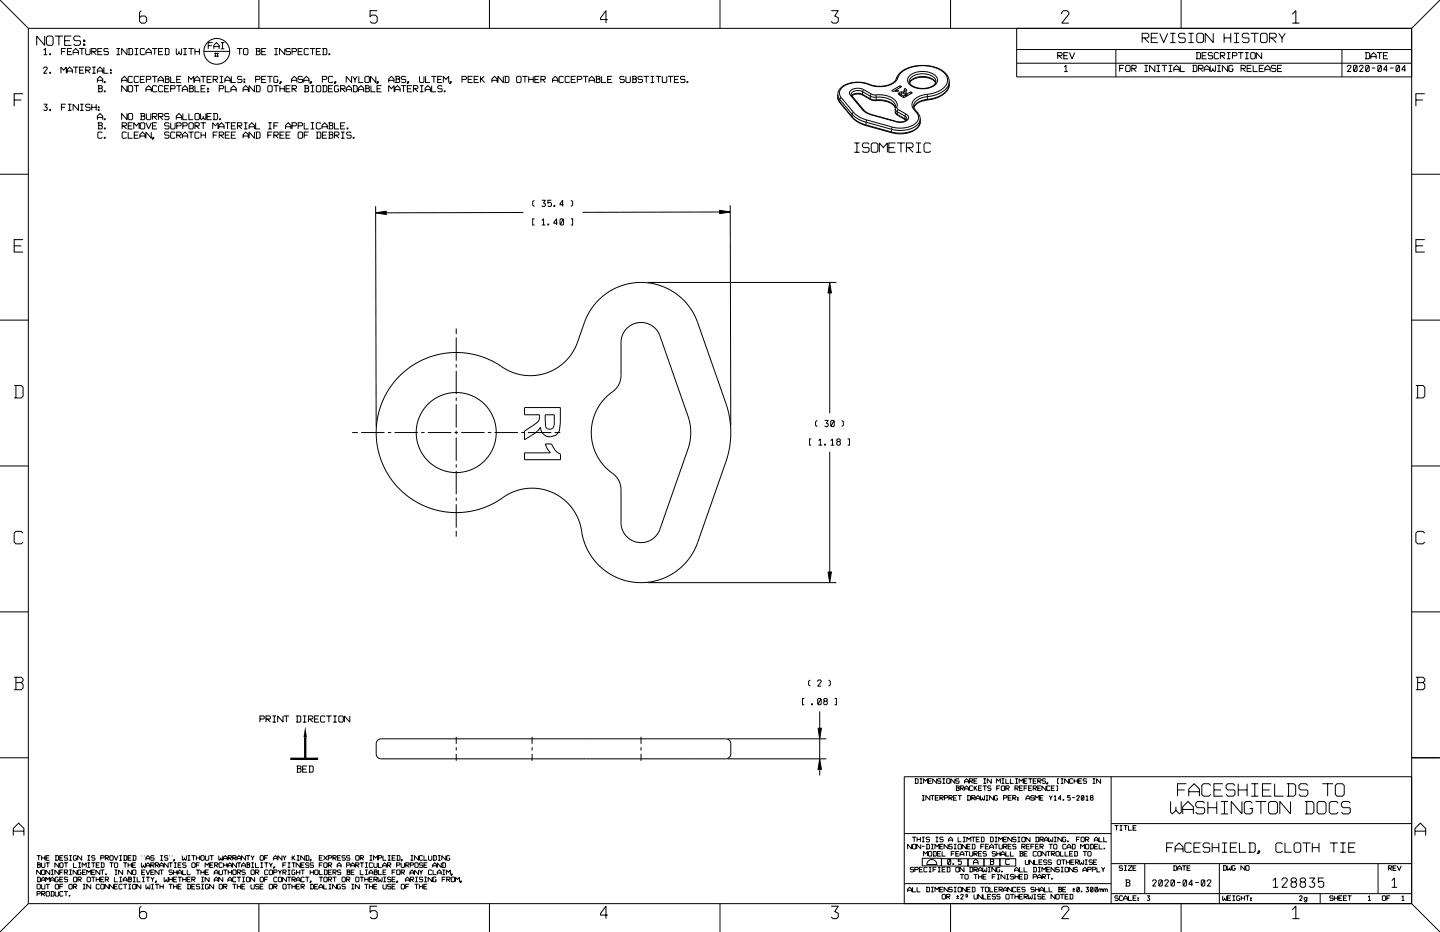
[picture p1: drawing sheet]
<svg xmlns="http://www.w3.org/2000/svg" width="432mm" height="279mm" viewBox="0 0 432 279" stroke-linecap="round" stroke-linejoin="round" font-family="sans-serif">
<g fill="none" stroke="#000" stroke-width=".3">
<path d="M0 0l8.5 8.5M8.5 8.5h414.8M8.5 8.5v262.4M13.1 15.1l.5-.6v1.9M13.1 16.4h1.1M13.4 10.8v2.8l-2.4-2.8v2.8M14.3 10.8h1.2l.4 .4v2l-.4 .4h-1.2l-.4-.4v-2zM14.9 16.1h.3v.3h-.3zM16.5 10.8h2.4M17.7 10.8v2.8M18.4 15.5h1.1M19.4 12.2h1.6"/>
<path d="M19.7 14.5h-1.3v1.9M20.2 15.5h1.1M21.4 10.8h-2v2.8h2M21.6 14.5h-1.4v1.9h1.4M21.9 16.4v-1.1l.8-.8 .8 .8v1.1M21.9 15.7h1.6M23.7 14.5h1.6M24.1 11.2l-.4-.4h-1.2l-.4 .4v.6l.4 .4h1.4l.2 .2v.8l-.4 .4h-1.2l-.4-.4M24.5 14.5v1.9M25.1 12h.3v.4h-.3zM25.1 13.2h.3v.4h-.3zM25.7 14.5v1.6l.3 .3h.8l.2-.3v-1.6"/>
<path d="M27.5 15.5h1.1l.2-.3v-.4l-.2-.3h-1.1v1.9M27.9 15.5l.9 .9M29.3 15.5h1.1M30.7 14.5h-1.4v1.9h1.4M32.5 14.8l-.3-.3h-.8l-.2 .3 .2 .7 1.1 .1v.5l-.3 .3h-.8l-.2-.3M34.9 16.4h1.1M34.9 14.5h1.1M35.5 14.5v1.9M38.1 14.5v1.9l-1.6-1.9v1.9M38.4 14.5h1.1l.3 .3v1.3l-.3 .3h-1.1M38.7 14.5v1.9M40.4 16.4h1.1"/>
<path d="M40.4 14.5h1.1M40.9 14.5v1.9M42.4 3.2l-.6 .5v2.7l.6 .5h1l.6-.5v-1.1l-.6-.5h-1l-.6 .5M43.4 14.8l-.3-.3h-.8l-.2 .3v1.3l.2 .3h.8l.3-.3M43.8 16.4v-1.1l.8-.8 .8 .8v1.1M43.8 15.7h1.6M45.6 14.5h1.6M46.4 14.5v1.9M47.5 15.5h1.1M48.9 14.5h-1.4v1.9h1.4M49.4 14.5h1l.3 .3v1.3l-.3 .3h-1M49.6 14.5v1.9"/>
<path d="M52.9 14.5v1.6l.2 .3 .6-.5 .5 .5 .3-.3v-1.6M53.7 15.3v.6M54.9 16.4h1.1M54.9 14.5h1.1M55.5 14.5v1.9M56.5 14.5h1.6M57.3 14.5v1.9M58.5 14.5v1.9M58.5 15.5h1.3M59.8 14.5v1.9M61.1 15.4h7.8M62.4 13.7h1.1"/>
<path d="M63.8 12.8h-1.4v1.8M64.1 14.6v-1l.8-.8 .8 .8v1M64.1 14h1.6M64.3 16h1.2M64.3 16.8h1.2M64.6 15.8v1.3M65.3 15.8v1.3M66.2 12.8h1.1M66.2 14.6h1.1M66.7 12.8v1.8M71.1 14.5h1.6M71.9 14.5v1.9"/>
<path d="M73.3 14.5h.8l.2 .3v1.3l-.2 .3h-.8l-.3-.3v-1.3zM76.7 14.5h1l.3 .3-.3 .5 .3 .3v.5l-.3 .3h-1M76.9 14.5v1.9M76.9 15.3h.8M77.6 0v8.5M78.5 15.5h1M79.8 14.5h-1.3v1.9h1.3M82.2 16.4h1.1M82.2 14.5h1.1M82.8 14.5v1.9M85.4 14.5v1.9l-1.6-1.9v1.9M87.1 14.8l-.3-.3h-.8l-.2 .3v.4l.2 .3 1.1 .1v.5l-.3 .3h-.8l-.2-.3"/>
<path d="M87.6 15.5h1l.3-.3v-.4l-.3-.3h-1v1.9M89.4 15.5h1.1M90.7 14.5h-1.3v1.9h1.3M92.5 14.8l-.2-.3h-.8l-.3 .3v1.3l.3 .3h.8l.2-.3M92.9 14.5h1.6M93.7 14.5v1.9M94.9 15.5h1M96.2 14.5h-1.3v1.9h1.3M96.7 14.5h1l.3 .3v1.3l-.3 .3h-1M96.9 14.5v1.9M98.6 16.1h.3v.3h-.3zM113.1 3.2h-2.1v1.9l.5-.6h1.1l.5 .6v1.3l-.5 .5h-1.1l-.5-.5"/>
<path d="M146.8 0v8.5M182.2 5.9h-2.1v-.6l1.6-2.1v3.7M215.9 0v8.5M249.2 3.2h2.2l-1.1 1.6 1.1 .5v1.1l-.6 .5h-1l-.6-.5M285 0v8.5M304.9 14.8h118.4M304.9 19h118.4M304.9 8.5v14.6h118.4M317.2 16.7h1l.3-.7-.3-.2h-1v1.8M317.6 16.7l.9 .9M318.4 4.3v-.6l.5-.5h1.1l.5 .5v.6l-2.1 2.6h2.1M319 16.7h1.1"/>
<path d="M320.3 15.8h-1.3v1.8h1.3M320.7 15.8l.8 1.8 .8-1.8M334.6 14.8v8.3M337.1 19.6h-1.4v1.9M337.6 19.9l.2-.3h.8l.3 .3v1.3l-.3 .3h-.8l-.2-.3zM342.5 11.4h1.6l.4-.4v-.6l-.4-.4h-1.6v2.8M343.1 11.4l1.4 1.4M343.2 19.6h1M343.7 19.6v1.9M345.2 11.4h1.6M346.3 19.6v1.9l-1.6-1.9v1.9M346.8 19.6h1.1"/>
<path d="M347.2 10h-2v2.8h2M347.3 19.6v1.9M347.7 10l1.2 2.8 1.2-2.8M348.3 19.6h1.6M349.1 19.6v1.9M350.4 19.6h1.1M350.9 12.8h1.6M350.9 10h1.6M351 19.6v1.9M351.7 10v2.8M353.9 19.6v1.9h1.4M354.2 0v8.5"/>
<path d="M355.4 10.4l-.4-.4h-1.2l-.4 .4v.6l.4 .4h1.4l.2 .2v.8l-.4 .4h-1.2l-.4-.4M356.3 12.8h1.6M356.3 10h1.6M357.1 10v2.8M357.6 19.6h1l.3 .3v1.3l-.3 .3h-1M357.8 19.6v1.9M358.7 15.8h1l.3 .2v1.4l-.3 .2h-1M358.9 10.4l.4-.4h1.2l.4 .4v2l-.4 .4h-1.2l-.4-.4zM358.9 15.8v1.8M360.5 16.7h1M361.8 15.8h-1.3v1.8h1.3M362.9 19.6v1.6l.3 .3 .5-.6 .5 .6 .3-.3v-1.6"/>
<path d="M363.6 16l-.2-.2h-.8l-.3 .2v.4l.3 .3 1 .1v.6l-.2 .2h-.8l-.3-.2M363.8 10v2.8l-2.4-2.8v2.8M365 19.6h1.1M365.4 16l-.2-.2h-.8l-.3 .2v1.4l.3 .2h.8l.2-.2M365.5 19.6v1.9M365.9 16.7h1.1l.3-.3v-.4l-.3-.2h-1.1v1.8M366.3 16.7l1 .9M367.1 10v2.8M367.1 11.4h2M367.9 17.6h1.1M367.9 15.8h1.1M368.1 19.6v1.9l-1.6-1.9v1.9"/>
<path d="M368.4 15.8v1.8M369.1 10v2.8M369.6 16.7h1l.3-.3v-.4l-.3-.2h-1v1.8M369.7 19.9l-.3-.3h-.6l-.3 .3v1.3l.3 .3h.6l.3-.3v-.5M370 12.8h1.6M370 10h1.6M370.8 10v2.8M371.3 15.8h1.6M372.1 15.8v1.8M373.3 17.6h1.1M373.3 15.8h1.1M373.9 15.8v1.8"/>
<path d="M374.5 10.4l-.4-.4h-1.2l-.4 .4v.6l.4 .4h1.4l.2 .2v.8l-.4 .4h-1.2l-.4-.4M375 16l.3-.2h.8l.3 .2v1.4l-.3 .2h-.8l-.3-.2zM375 10h2.4M375.3 19.6h-1.3v1.9h1.3M375.8 19.6v1.9h1.3M376.2 10v2.8M378 10.4l.4-.4h1.2l.4 .4v2l-.4 .4h-1.2l-.4-.4zM378.3 15.8v1.8l-1.6-1.8v1.8M378.9 19.6h-1.3v1.9h1.3M380.7 11.4h1.6l.4-.4v-.6l-.4-.4h-1.6v2.8M381.3 11.4l1.4 1.4M382.6 19.9l-.3-.3h-.8l-.3 .3 .3 .6 1.1 .2v.5l-.3 .3h-.8l-.3-.3"/>
<path d="M383.4 10l1 1.4 1-1.4M384.4 19.6h-1.3v1.9h1.3M384.4 11.4v1.4M387.5 4.3l1.1-1.1v3.7M387.5 6.9h2.1M402.4 14.8v8.3M405.9 19.9l.2-.3h.6l.2 .3v1.3l-.2 .3h-.6l-.2-.3zM406.8 19.7l-.8 1.6M409.4 15.8h1l.3 .2v1.4l-.3 .2h-1M409.6 15.8v1.8M409.8 19.6h.5l.3 .3v1.3l-.3 .3h-.5l-.3-.3v-1.3zM410.4 19.7l-.8 1.6"/>
<path d="M411.1 17.6v-1l.8-.8 .8 .8v1M411.1 17h1.6M412.9 15.8h1.6M413.1 19.9l.3-.3h.5l.3 .3v1.3l-.3 .3h-.5l-.3-.3zM413.7 15.8v1.8M414.1 19.7l-.8 1.6M414.8 16.7h1.1M416.2 15.8h-1.4v1.8h1.4M418.6 19.9l.3-.3h.5l.3 .3v1.3l-.3 .3h-.5l-.3-.3zM419.5 19.7l-.8 1.6M423.3 8.5v262.4M431.8 0l-8.5 8.5"/>
<path d="M4.2 30h2.2M6.9 28.1h-2.7v3.7M13.1 20.6l.3-.5h.5l.3 .3-1.1 1.6h1.1M13.1 31.2h1.1l-.6 .8 .6 .3v.5l-.3 .3h-.5l-.3-.3M14.9 21.7h.3v.3h-.3zM14.9 32.8h.3v.3h-.3zM18.3 22v-1.9l.8 .9 .8-.9v1.9M18.4 32.2h1.1M19.7 31.2h-1.3v1.9M20.1 22v-1.1l.8-.8 .8 .8v1.1M20.1 21.3h1.6M20.4 33.1h1"/>
<path d="M20.4 31.2h1M20.9 31.2v1.9M21.9 20.1h1.6M22.7 20.1v1.9M23.5 31.2v1.9l-1.6-1.9v1.9M23.9 21h1M24 33.1h1.1M24 31.2h1.1M24.5 31.2v1.9M25.2 20.1h-1.3v1.9h1.3M25.7 21h1.1l.2-.2v-.4l-.2-.3h-1.1v1.9M26.1 21l.9 1"/>
<path d="M27 31.5l-.2-.3h-.8l-.3 .3v.4l.3 .3 1 .1v.5l-.2 .3h-.8l-.3-.3M27.5 31.2v1.9M27.5 32.2h1.3M27.6 20.1h1.1M27.6 22h1.1M28.2 20.1v1.9M28.8 31.2v1.9M29.2 22v-1.1l.8-.8 .8 .8v1.1M29.2 24.8v-1.1l.8-.8 .8 .8v1.1M29.2 35.9v-1.1l.8-.8 .8 .8v1.1M29.2 21.3h1.6M29.2 24.1h1.6"/>
<path d="M29.2 35.2h1.6M29.3 25.7h1.1l.3 .2-.3 .6 .3 .2v.6l-.3 .2h-1.1M29.3 36.8h1.1l.3 .3-.3 .5 .3 .3v.5l-.3 .3h-1.1M29.5 32h.2v.3h-.2zM29.5 32.8h.2v.3h-.2zM29.6 25.7v1.8M29.6 36.8v1.9M29.6 26.5h.8M29.6 37.6h.8M30.7 39.8l-.3-.2h-.8l-.3 .2v1.4l.3 .3h.8l.3-.3M31.2 20.1v1.9h1.3M31.3 24.5h.3v.3h-.3z"/>
<path d="M31.3 27.3h.3v.2h-.3zM31.3 35.6h.3v.3h-.3zM31.3 38.4h.3v.3h-.3zM33.1 20.9h.3v.3h-.3zM33.1 21.7h.3v.3h-.3zM36.5 24.8v-1.1l.8-.8 .8 .8v1.1M36.5 24.1h1.6M36.6 37.7h1.1l.2-.6-.2-.3h-1.1v1.9M37 37.7l.9 1M37.9 39.8l-.2-.2h-.8l-.3 .2v1.4l.3 .3h.8l.2-.3M38.1 25.7v1.8l-1.6-1.8v1.8M38.1 34v1.9l-1.6-1.9v1.9"/>
<path d="M38.4 25.9l.3-.2h.8l.3 .2v1.4l-.3 .2h-.8l-.3-.2zM38.4 34.3l.3-.3h.8l.3 .3v1.3l-.3 .3h-.8l-.3-.3zM38.4 39.6v1.9h1.4M38.4 37.7h1.1M39.8 23.1l-.3-.2h-.8l-.3 .2v1.4l.3 .3h.8l.3-.3M39.8 36.8h-1.4v1.9h1.4M40.1 38.7v-1.9l.8 .9 .8-.9v1.9M40.1 25.7h1.6M40.9 25.7v1.8M41.6 23.1l-.3-.2h-.8l-.2 .2v1.4l.2 .3h.8l.3-.3M41.6 39.6h-1.3v1.9h1.3M42.1 34h1l.3 .3-.3 .5 .3 .3v.5l-.3 .3h-1"/>
<path d="M42.1 23.8h1M42.3 34v1.9M42.3 36.8h.8l.3 .3v1.3l-.3 .3h-.8l-.2-.3v-1.3zM42.3 34.8h.8M43.4 22.9h-1.3v1.9h1.3M43.8 27.5v-1l.8-.8 .8 .8v1M43.8 36.8l.8 1.9 .8-1.9M43.8 26.9h1.6M43.9 23.8h1.1l.2-.7-.2-.2h-1.1v1.9M43.9 34v1.6l.3 .3h.8l.2-.3v-1.6M45.4 39.6v1.9l-1.6-1.9v1.9M45.6 22.9h1.6"/>
<path d="M45.7 34.9h1.1l.2-.6-.2-.3h-1.1v1.9M45.7 37.7h1.1M46.1 34.9l.9 1M46.4 22.9v1.9M47 25.9l-.2-.2h-.8l-.3 .2v1.4l.3 .2h.8l.2-.2M47 36.8h-1.3v1.9h1.3M47.4 24.8v-1.1l.8-.8 .8 .8v1.1M47.4 24.1h1.6M47.5 34.9h1.1l.3-.6-.3-.3h-1.1v1.9M47.9 34.9l1 1M48.9 25.9l-.3-.2h-.8l-.3 .2v1.4l.3 .2h.8l.3-.2M49.4 22.9h1l.3 .2-.3 .6 .3 .3v.5l-.3 .3h-1"/>
<path d="M49.4 26.6h1M49.6 22.9v1.9M49.6 23.7h.8M50.7 25.7h-1.3v1.8h1.3M50.7 34.3l-.3-.3h-.8l-.2 .3 .2 .6 1.1 .2v.5l-.3 .3h-.8l-.2-.3M50.7 37.1l-.3-.3h-.8l-.2 .7 .2 .2h1l.1 .7-.3 .3h-.8l-.2-.3M50.7 39.8l-.3-.2h-.8l-.2 .6 .2 .3h1l.1 .7-.3 .3h-.8l-.2-.3M51.2 22.9v1.9h1.3M51.2 26.6h1l.3-.3v-.4l-.3-.2h-1v1.8M51.2 36.8v1.6l.2 .3h.8l.3-.3v-1.6M52.5 39.8l-.3-.2h-.8l-.2 .2v1.4l.2 .3h.8l.3-.3M52.9 35.9v-1.1l.8-.8 .8 .8v1.1"/>
<path d="M52.9 25.7h1.6M52.9 35.2h1.6M53 37.7h1.1l.2-.6-.2-.3h-1.1v1.9M53 23.8h1.1M53.7 25.7v1.8M54.3 22.9h-1.3v1.9h1.3M54.7 27.5v-1l.8-.8 .8 .8v1M54.7 26.9h1.6M54.8 34v1.9h1.3M54.8 37.7h1.1l.2-.6-.2-.3h-1.1v1.9M56.5 24.8v-1.9l.8 .9 .8-.9v1.9M56.5 39.6h1.6"/>
<path d="M56.6 25.7h1.1l.3 .2-.3 .6 .3 .2v.6l-.3 .2h-1.1M56.6 34v1.9h1.4M56.9 25.7v1.8M56.9 36.8h.8l.3 .3v1.3l-.3 .3h-.8l-.3-.3v-1.3zM56.9 26.5h.8M57.3 39.6v1.9M58.3 24.8v-1.1l.8-.8 .8 .8v1.1M58.3 24.1h1.6M58.5 25.7v1.8h1.3M58.5 34.3l.2-.3h.8l.3 .3v1.3l-.3 .3h-.8l-.2-.3zM58.5 37.7h1l.3-.6-.3-.3h-1v1.9M58.9 37.7l.9 1"/>
<path d="M59.8 39.8l-.3-.2h-.8l-.2 .2v1.4l.2 .3h.8l.3-.3M60.1 34v1.6l.3 .3 .5-.6 .6 .6 .2-.3v-1.6M60.1 22.9h1.6M60.1 36.8h1.6M60.3 39.6v1.9M60.3 26.6h1M60.9 22.9v1.9M60.9 36.8v1.9M60.9 34.8v.5M61.6 25.7h-1.3v1.8h1.3M61.6 39.6v1.9M62.1 23.8h1.1"/>
<path d="M62.1 34.9h1.1M62.2 26.5h.3v.2h-.3zM62.2 27.3h.3v.2h-.3zM63.4 22.9h-1.3v1.9h1.3M63.4 34h-1.3v1.9h1.3M63.8 38.7v-1.9l.8 .9 .8-.9v1.9M63.9 23.8h1.1l.2-.2v-.5l-.2-.2h-1.1v1.9M63.9 34h1.1l.2 .3v1.3l-.2 .3h-1.1M64.2 34v1.9M64.3 23.8l.9 1M65.2 39.6h-1.3v1.9M65.6 38.7v-1.1l.8-.8 .8 .8v1.1"/>
<path d="M65.6 38h1.6M65.7 26.6h1.1l.3-.3v-.4l-.3-.2h-1.1v1.8M65.9 35.6h.2v.3h-.2zM65.9 22.9h1M65.9 24.8h1M66.4 22.9v1.9M67.4 24.8v-1.1l.8-.8 .8 .8v1.1M67.4 24.1h1.6M67.4 36.8h1.6M67.6 25.7v1.8h1.3M68.2 36.8v1.9M68.9 39.6h-1.3v1.9h1.3"/>
<path d="M69.2 27.5v-1l.8-.8 .8 .8v1M69.2 26.9h1.6M69.4 22.9v1.9h1.3M69.4 37.7h1M70.7 36.8h-1.3v1.9h1.3M70.7 39.6h-1.3v1.9h1.3M71.2 37.7h1.1l.2-.6-.2-.3h-1.1v1.9M71.6 37.7l.9 1M72.5 23.1l-.2-.2h-.8l-.3 .2 .3 .7 1 .2v.5l-.2 .3h-.8l-.3-.3M72.9 27.5v-1l.8-.8 .8 .8v1M72.9 26.9h1.6M73.1 23.7h.3v.3h-.3z"/>
<path d="M73.1 24.5h.3v.3h-.3zM73.1 36.8h1.1M73.1 38.7h1.1M73.7 36.8v1.9M74.7 38.7v-1.1l.8-.8 .8 .8v1.1M74.7 38h1.6M76.3 25.7v1.8l-1.6-1.8v1.8M76.3 39.6v1.9l-1.6-1.9v1.9M76.7 23.8h1l.3-.7-.3-.2h-1v1.9M76.7 25.7h1l.3 .2v1.4l-.3 .2h-1M76.7 36.8v1.9h1.3M76.7 39.6h1l.3 .2v1.4l-.3 .3h-1"/>
<path d="M76.9 25.7v1.8M76.9 39.6v1.9M78.5 23.8h1M79.8 22.9h-1.3v1.9h1.3M80.2 22.9h1.6M80.3 25.9l.3-.2h.8l.2 .2v1.4l-.2 .2h-.8l-.3-.2zM80.4 36.8h1.1M80.4 38.7h1.1M81 22.9v1.9M81 36.8v1.9M81.6 39.6h-1.3v1.9M82 25.7h1.6"/>
<path d="M82.1 37.7h1.1M82.8 25.7v1.8M82.9 24h.5M83.3 23.1l-.3-.2h-.6l-.3 .2v1.4l.3 .3h.6l.3-.3v-.5M83.4 36.8h-1.3v1.9M83.9 25.7v1.8M83.9 26.6h1.4M84.1 24.5h.2v.3l-.5 .2zM85.3 25.7v1.8M85.3 39.6h-1.4v1.9h1.4M85.6 38.7v-1.1l.8-.8 .8 .8v1.1M85.6 38h1.6"/>
<path d="M85.8 26.6h1M87.1 25.7h-1.3v1.8h1.3M87.1 39.6h-1.3v1.9h1.3M87.4 24.8v-1.1l.8-.8 .8 .8v1.1M87.4 24.1h1.6M87.6 26.6h1l.3-.3v-.4l-.3-.2h-1v1.8M87.6 37.7h1l.3-.6-.3-.3h-1v1.9M88 26.6l.9 .9M89.4 37.7h1.1l.2-.6-.2-.3h-1.1v1.9M89.7 39.6h.8l.2 .2v1.4l-.2 .3h-.8l-.3-.3v-1.4zM90.7 23.1l-.2-.2h-.8l-.3 .2 .3 .7 1 .2v.5l-.2 .3h-.8l-.3-.3M91.1 24.8v-1.1l.8-.8 .8 .8v1.1"/>
<path d="M91.1 24.1h1.6M91.2 25.7h1.1l.2 .2-.2 .6 .2 .2v.6l-.2 .2h-1.1M91.2 36.8v1.9h1.3M91.5 25.7v1.8M91.5 26.5h.8M92.5 39.6h-1.3v1.9M93.2 24.5h.2v.3l-.5 .2zM93.2 25.7h1M93.2 27.5h1M93.2 36.8h1M93.2 38.7h1M93.7 25.7v1.8"/>
<path d="M93.7 36.8v1.9M94.9 25.9l.2-.2h.8l.3 .2v1.4l-.3 .2h-.8l-.2-.2zM94.9 39.6h1l.3 .2v1.4l-.3 .3h-1M95.1 39.6v1.9M96.2 37.1l-.3-.3h-.8l-.2 .3v1.3l.2 .3h.8l.3-.3M96.5 38.7v-1.1l.8-.8 .8 .8v1.1M96.5 38h1.6M96.7 23.8h1l.3-.7-.3-.2h-1v1.9M96.7 25.7h1l.3 .2v1.4l-.3 .2h-1M96.9 25.7v1.8M98 39.6h-1.3v1.9h1.3M98.5 36.8h1.1l.2 .3-.2 .5 .2 .3v.5l-.2 .3h-1.1"/>
<path d="M98.5 39.6h1.1l.2 .2-.2 .6 .2 .3v.5l-.2 .3h-1.1M98.5 26.6h1.1M98.8 36.8v1.9M98.8 39.6v1.9M98.8 37.6h.8M99.8 23.1l-.2-.2h-.8l-.3 .2v1.4l.3 .3h.8l.2-.3M99.8 25.7h-1.3v1.8h1.3M100.3 36.8v1.9h1.3M100.4 24.5h.3v.3l-.5 .2zM101.1 26.7h.5M101.5 25.9l-.3-.2h-.6l-.3 .2v1.4l.3 .2h.6l.3-.2v-.6M102.1 26.6h1.1l.3-.3v-.4l-.3-.2h-1.1v1.8"/>
<path d="M102.1 37.7h1.1M102.3 39.6h1M102.5 26.6l1 .9M102.8 39.6v1.9M103.5 36.8h-1.4v1.9h1.4M103.8 27.5v-1l.8-.8 .8 .8v1M103.8 26.9h1.6M104.1 38.4h.3v.3h-.3zM105.3 39.8l-.3-.2h-.8l-.2 .6 .2 .3h1l.1 .7-.3 .3h-.8l-.2-.3M105.4 22.9v1.9l-1.6-1.9v1.9M105.8 22.9l.6 .9 .7-.9M105.8 25.7h1l.3 .2v1.4l-.3 .2h-1"/>
<path d="M106 25.7v1.8M106.4 23.8v1M107.5 27.5v-1l.8-.8 .8 .8v1M107.5 26.9h1.6M107.6 22.9v1.9h1.3M109.4 23.1l.3-.2h.8l.2 .2v1.4l-.2 .3h-.8l-.3-.3zM109.4 25.7h1.1l.2 .2-.2 .6 .2 .2v.6l-.2 .2h-1.1M109.7 25.7v1.8M109.7 26.5h.8M111.2 25.7v1.8h1.4M112.7 22.9v1.9l-1.6-1.9v1.9M113.1 26.6h1"/>
<path d="M113.2 24.5h.3v.3l-.6 .2zM114.4 25.7h-1.3v1.8h1.3M116.6 24.8v-1.1l.8-.8 .8 .8v1.1M116.6 27.5v-1.8l.8 .9 .8-.9v1.8M116.6 24.1h1.6M118.4 27.5v-1l.8-.8 .8 .8v1M118.4 26.9h1.6M118.5 22.9h1.1l.2 .2-.2 .6 .2 .3v.5l-.2 .3h-1.1M118.8 22.9v1.9M118.8 23.7h.8M120.2 25.7h1.6M121 25.7v1.8"/>
<path d="M121.7 23.1l-.3-.2h-.8l-.3 .2v.5l.3 .2 1.1 .2v.5l-.3 .3h-.8l-.3-.3M122.2 26.6h1M122.3 24.5h.3v.3l-.6 .2zM123.5 25.7h-1.3v1.8h1.3M124 26.6h1l.3-.3v-.4l-.3-.2h-1v1.8M124.4 26.6l.9 .9M125.8 22.9v1.6l.3 .3h.8l.2-.3v-1.6M125.9 25.7h1.1M125.9 27.5h1.1M126.5 25.7v1.8M127.5 27.5v-1l.8-.8 .8 .8v1M127.5 26.9h1.6"/>
<path d="M127.6 22.9v1.9h1.3M129.3 22.9h1.6M129.4 25.7v1.8h1.4M130.1 22.9v1.9M131.3 23.8h1M132.6 22.9h-1.3v1.9h1.3M132.6 25.9l-.3-.2h-.8l-.2 .2 .2 .7 1.1 .1v.6l-.3 .2h-.8l-.2-.2M132.9 24.8v-1.9l.8 .9 .8-.9v1.9M133.2 27.3h.3v.2h-.3zM135 24.5h.3v.3l-.5 .2zM138.5 23.8h1.1l.3-.7-.3-.2h-1.1v1.9M140.4 23.8h1"/>
<path d="M141.7 22.9h-1.3v1.9h1.3M142.2 23.8h1M143.5 22.9h-1.3v1.9h1.3M144.1 22.9v1.9M144.3 23.7l1 1.1M145.1 22.9l-1 1.1M147.5 24.8v-1.1l.8-.8 .8 .8v1.1M147.5 24.1h1.6M150.9 22.9v1.9l-1.6-1.9v1.9M151.3 22.9h1l.3 .2v1.4l-.3 .3h-1M151.5 22.9v1.9M154.9 23.1l.3-.2h.8l.2 .2v1.4l-.2 .3h-.8l-.3-.3z"/>
<path d="M156.6 22.9h1.6M157.4 22.9v1.9M158.6 22.9v1.9M158.6 23.8h1.3M159.9 22.9v1.9M160.4 23.8h1M161.7 22.9h-1.3v1.9h1.3M162.2 23.8h1.1l.2-.2v-.5l-.2-.2h-1.1v1.9M162.6 23.8l.9 1M165.7 24.8v-1.1l.8-.8 .8 .8v1.1M165.7 24.1h1.6M169 23.1l-.3-.2h-.8l-.2 .2v1.4l.2 .3h.8l.3-.3"/>
<path d="M170.8 23.1l-.3-.2h-.8l-.2 .2v1.4l.2 .3h.8l.3-.3M171.3 23.8h1.1M172.6 22.9h-1.3v1.9h1.3M173.1 23.8h1.1l.2-.7-.2-.2h-1.1v1.9M174.8 22.9h1.6M175.6 22.9v1.9M176.6 24.8v-1.1l.8-.8 .8 .8v1.1M176.6 24.1h1.6M178.6 22.9h1l.3 .2-.3 .6 .3 .3v.5l-.3 .3h-1M178.8 22.9v1.9M178.8 23.7h.8M180.4 22.9v1.9h1.3"/>
<path d="M182.2 23.8h1.1M183.5 22.9h-1.3v1.9h1.3M187.2 23.1l-.3-.2h-.8l-.2 .2 .2 .7 1.1 .2v.5l-.3 .3h-.8l-.2-.3M187.7 22.9v1.6l.2 .3h.8l.3-.3v-1.6M189.5 22.9h1.1l.2 .2-.2 .6 .2 .3v.5l-.2 .3h-1.1M189.8 22.9v1.9M189.8 23.7h.8M192.6 23.1l-.2-.2h-.8l-.3 .2v.5l.3 .2 1 .2v.5l-.2 .3h-.8l-.3-.3M193 22.9h1.6M193.8 22.9v1.9M195.1 22.9h1.1M195.1 24.8h1.1"/>
<path d="M195.6 22.9v1.9M196.6 22.9h1.6M197.4 22.9v1.9M198.6 22.9v1.6l.3 .3h.8l.2-.3v-1.6M200.3 22.9h1.6M201.1 22.9v1.9M202.2 23.8h1.1M203.6 22.9h-1.4v1.9h1.4M205.4 23.1l-.3-.2h-.8l-.2 .2 .2 .7 1.1 .2v.5l-.3 .3h-.8l-.2-.3M206 24.5h.3v.3h-.3zM251.2 28.3l.6 1.5M251.2 29.1l.6 1.5"/>
<path d="M251.2 29.1l.7 1.7M251.2 28.3v.8M251.8 30.6l.1 .2M251.8 29.8l3.7 4.4M251.8 30.6l3.7 4.4M251.8 29.8v.8M251.9 30.8l3.7 4.4M252.3 29.3l-.5 .5M252.3 29.3l3.7 4.4M255 28.5l.4 .1M255 28.5l3.7 4.4M255.4 28.6l3.6 4.4"/>
<path d="M255.5 34.2l1.7 1.4 2.5 1M255.5 35l1.7 1.4 2.5 1.1M255.5 35l.1 .2M255.5 34.2v.8M255.6 35.2a8 8 0 0 0 4.2 2.5M256 33.7l1.7 1.4 2.2 .9M256 33.7l-.5 .5M258.6 27.5a2.41 2.41 0 0 0-3.4 .8l.2 .3M258.6 28.3l.1 .2M258.6 28.3a2.86 2.86 0 0 0-3.2 .3M258.6 27.5l2.4 1.3M258.6 28.3l2.4 1.3"/>
<path d="M258.6 27.5v.8M258.7 32.9l.9 .9 1.6 .6M258.7 32.9l.3 .1M258.7 28.5a3.2 3.2 0 0 0-3.3 .2M258.7 28.5l2.4 1.4M259 26.9a3.1 3.1 0 0 0-4.3 .9l.3 .7M259 26.9l-.4 .6M259 26.9l2.3 1.3M259 33l1 .8 1.3 .5M259.7 37.5l.1 .2M259.7 36.6l7.6 2.2M259.7 37.5l7.6 2.1"/>
<path d="M259.7 36.6v.9M259.8 37.7l7.6 2.1M259.9 36l-.2 .6M259.9 36l7.7 2.1M260.5 25.3l-1.8-.5-2.2-.1a4.6 4.6 0 0 0-4.8 3.1l.1 .7 .5 .8M260.7 25.3h-.2M260.7 25.3a8.2 8.2 0 0 0-8.9 1.4l-.6 1.6M261 28.8l1.7 .3M261 29.6l.1 .3M261 29.6l1.7 .4M261 28.8v.8M261.1 29.9l1.6 .3"/>
<path d="M261.2 34.4l7.7 2.1M261.3 28.2l1.3 .3M261.3 28.2l-.3 .6M261.3 34.3l-.1 .1M261.3 34.3l7.7 2.2M262.6 28.5l1.8-.1a4.5 4.5 0 0 1 4.7 3.1l-.1 .6M262.6 28.5l.1 .6M262.7 30.2a6.3 6.3 0 0 1 5.6 1.8l.2 .4M262.7 29.1a5.4 5.4 0 0 1 5.8 2.4v.9M262.7 30v.2M262.7 30a5.4 5.4 0 0 1 5.8 2.4M262.7 29.1v.9"/>
<path d="M267.3 39.6l.1 .2M267.3 38.8v.8M267.6 38.1l-.3 .7M268.4 32.7l.6 .8M268.4 33.5l.6 .8M268.4 33.5l.1 .4 .6 .6M268.4 32.7v.8M268.5 32.4l-.1 .3M268.6 27.1l-.4 .2M268.6 27v.3M268.8 23.6a6.7 6.7 0 0 1 5.9-3.9 9.6 9.6 0 0 1 9.3 2.9l.6 1.8M268.8 23.6a5.3 5.3 0 0 1-5.8 2.3l-2.3-.6"/>
<path d="M269 32.1v.4l.4 .4M269 32.1l-.5 .3M269 36.5h-.1M269 34.3l.1 .2M269 33.5l2.4 1.3M269 34.3l2.4 1.3M269 33.5v.8M269.1 34.5l2.4 1.4M269.2 23.3a7.3 7.3 0 0 1 7.2-3.6l3.4 .4 2.5 1.1a3.2 3.2 0 0 1 1.8 3.1 3.2 3.2 0 0 1-2.2 2.8l-1.8 .8-2.1 .4M269.2 23.3a6 6 0 0 1-6.7 2.6l-2-.6M269.2 23.3l-.4 .3M269.4 32.9l-.4 .6"/>
<path d="M269.4 32.9l2.3 1.3M269.4 28v.2M269.7 27.7v.6M269.7 27.7l-.3 .3M269.7 28.3l-.1 .1M269.9 25.7l-2.5 1.5 .3 .2h1.4l.4-.2-.9-.2M269.9 25.7l.5 .3-1.8 1M269.9 25.7v.6M270.1 28.1a.71 .71 0 0 1 1.1 .1l.4 .2M270.1 28.1l.1 .2M270.1 28.2l-.4 .1M270.1 28.1v.6"/>
<path d="M270.2 28.3l.8 .4M270.2 28.3v.5M270.3 27.5l.8 .2M270.3 27.5v.4M270.3 27.5l-.6 .2M271 28.7v.5M271.1 27.7v.4M271.3 26.5l-.2 1.2M271.3 26.5l.6 .4-.2 .5M271.3 26.5v.7M271.3 27.2l.4 .2M271.3 27.2l-.2 .6"/>
<path d="M271.4 34.8a.77 .77 0 0 1 .5 .8 .77 .77 0 0 1-.6 .7l-1.2 .3-1.1-.1M271.4 35.6l.4 .4M271.4 35.6l.1 .3M271.4 34.8v.8M271.5 35.9l.2 .2M271.6 28.4l-.6 .3M271.6 27.8v1.2M271.6 27.8l.1 .1M271.6 28.4l.1 .2M271.7 27.9l.3 .2M271.7 28.6l.3 .2M271.7 27.9v.7"/>
<path d="M271.7 34.2a1.17 1.17 0 0 1 .7 1.3 1.17 1.17 0 0 1-1.1 1l-1.2 .2-1.2-.2M271.7 34.2l-.3 .6M271.7 27.4l-.1 .4M272 28.1v.6M272.7 22.7a6.2 6.2 0 0 1 8.2 .5 2.19 2.19 0 0 1-1.8 3 5.9 5.9 0 0 1-6.8-1.5l-.1-1zM273.1 27.5l.5 .3-2.6 1.5-1.5-1-.1-.3M273.1 27.5l-1.1 .6M273.1 27.5v.6M273.2 24.1a5.4 5.4 0 0 1 7.3 .6l.1 .1a5.4 5.4 0 0 0-7.9 0zM273.2 23.3a5.5 5.5 0 0 1 7.3 .4 1.47 1.47 0 0 1-1 2.2 5.4 5.4 0 0 1-6.8-1.1v-.7zM274 32.8l.4 .1M274 32.8l.9 1.1"/>
<path d="M274.4 32.9l.9 1M274.9 33.9a2.41 2.41 0 0 1-1.5 3.8l-2.9 .7-2.9-.3M274.9 33.9h.4M275.3 33.9l.6 1.7M275.9 35.6a4.5 4.5 0 0 1-4.4 3.4l-2 .1-2.2-.3M275.9 36.5a4.5 4.5 0 0 1-4.4 3.3l-2 .1-2.2-.3M275.9 36.5a4.1 4.1 0 0 1-3.8 3.4 9.7 9.7 0 0 1-4.7-.1M275.9 35.6v.9M278 28.3a4.3 4.3 0 0 0-4.5 3.2l.5 1.3M278 28.3l.1 .7M278.1 29a3.9 3.9 0 0 0-4.1 2.8l.4 1.1M278.1 29.8l-.1 .2"/>
<path d="M278.1 29.8a4.5 4.5 0 0 0-4.1 2.4l.2-.4a5.2 5.2 0 0 1 3.8-1.8M278.1 29v.8M284.6 24.4v.1a5.6 5.6 0 0 1-5.1 4.2l-1.4 .3M284.6 25.2a5.2 5.2 0 0 1-4.6 4.2l-1.9 .4M284.6 25.2a4.9 4.9 0 0 1-4.1 4.3l-2.5 .5M284.6 24.4v.8M319.1 20.1l.6-.5v1.9M319.1 21.5h1.1M335.7 20.5h1.1M339.4 20.5h1l.3-.6-.3-.3h-1v1.9M339.8 20.5l.9 1M343.2 21.5h1"/>
<path d="M346.8 21.5h1.1M350.4 21.5h1.1M352 21.5v-1.1l.8-.8 .8 .8v1.1M352 20.8h1.6M359.4 20.5h1.1l.2-.2v-.4l-.2-.3h-1.1v1.9M359.8 20.5l.9 1M361.1 21.5v-1.1l.8-.8 .8 .8v1.1M361.1 20.8h1.6M363.7 20.4v.5M365 21.5h1.1M369.3 20.7h.5M372.1 20.5h1.1l.3-.6-.3-.3h-1.1v1.9"/>
<path d="M372.5 20.5l1 1M374 20.5h1M377.6 20.5h1.1M379.3 21.5v-1.1l.8-.8 .8 .8v1.1M379.3 20.8h1.6M383.1 20.5h1M404 20.1l.3-.5h.5l.3 .3-1.1 1.6h1.1M407.7 20.1l.3-.5h.5l.3 .3-1.1 1.6h1.1M411.3 20.4h1.1M416 20.9h-1l.8-1.3v1.9M416.8 20.4h1.1M421.5 20.9h-1.1l.8-1.3v1.9"/>
<path d="M424.6 30h2.1M427.2 28.1h-2.6v3.7M0 52.2h8.5M31.3 41.2h.3v.3h-.3zM40.3 40.5h1M41.9 41.5v-1.1l.8-.8 .8 .8v1.1M41.9 40.8h1.6M45.8 41.2h.3v.3l-.5 .2zM53 40.5h1.1l.2-.7-.2-.2h-1.1v1.9M53.4 40.5l.9 1M54.7 41.5v-1.1l.8-.8 .8 .8v1.1M54.7 40.8h1.6"/>
<path d="M60.3 40.5h1.3M63.9 40.5h1.1M65.7 40.5h1.1l.3-.7-.3-.2h-1.1v1.9M66.1 40.5l1 1M67.6 40.5h1M69.4 40.5h1M72.9 41.5v-1.1l.8-.8 .8 .8v1.1M72.9 40.8h1.6M80.3 40.5h1.1M82.1 40.5h1.1l.2-.7-.2-.2h-1.1v1.9M82.5 40.5l.9 1M83.9 40.5h1.1"/>
<path d="M85.8 40.5h1M91.2 40.5h1.1M96.7 40.5h1M98.8 40.4h.8M100.3 40.5h1.1l.2-.7-.2-.2h-1.1v1.9M100.7 40.5l.9 1M102.3 41.5h1M105.9 41.2h.3v.3h-.3zM256.2 45.7h1.6M256.2 42.9h1.6M257 42.9v2.8M260.6 43.3l-.4-.4h-1.2l-.4 .4v.6l.4 .4h1.4l.2 .2v.8l-.4 .4h-1.2l-.4-.4"/>
<path d="M261.2 43.3l.4-.4h1.2l.4 .4v2l-.4 .4h-1.2l-.4-.4zM263.7 45.7v-2.8l1.2 1.4 1.2-1.4v2.8M266.5 44.3h1.6M268.5 42.9h-2v2.8h2M269 42.9h2.4M270.2 42.9v2.8M271.8 44.3h1.6l.4-.4v-.6l-.4-.4h-1.6v2.8M272.4 44.3l1.4 1.4M274.6 45.7h1.6M274.6 42.9h1.6M275.4 42.9v2.8M279.1 43.3l-.4-.4h-1.2l-.4 .4v2l.4 .4h1.2l.4-.4"/>
<path d="M423.3 52.2h8.5M4.2 73.7h2.2M6.9 71.8h-2.7v3.8h2.7M112.6 61.8l.2 66.1M112.6 63.8l3.2-.5v1zM156.9 63.7l-41.1 .1M160.3 60l-.6 .4v1.1l.6 .4M160.3 65.6h-.6v1.9h.6M162.5 60h1l-.5 .8 .5 .3v.5l-.2 .3h-.6l-.2-.3M162.5 66.1l.5-.5v1.9M162.5 67.5h1M164.3 67.2h.2v.3h-.2z"/>
<path d="M165.3 60h-1v1l.2-.3h.6l.2 .3v.6l-.2 .3h-.6l-.2-.3M166.1 61.6h.3v.3h-.3zM167.2 66.9h-1.1l.8-1.3v1.9M168.2 65.6h.5l.3 .3v1.3l-.3 .3h-.5l-.3-.3v-1.3zM168.9 65.7l-.8 1.6M169 61.4h-1.1l.8-1.4v1.9M171.2 60l.5 .4v1.1l-.5 .4M171.2 65.6h.5v1.9h-.5M215.8 63.1l3.2 .4-3.2 .6zM215.8 63.6l-41.1 .1M219 61.5l.1 66.1M424.6 73.7h2.1"/>
<path d="M427.2 71.8h-2.6v3.8h2.6M0 96h8.5M136.8 98.5v1.7M188.1 98.3a6 6 0 0 1 9.8 2.4l8.5 24.3 .5 2.2 .2 2.5-.1 2.2-.5 2.2-8.6 24.6a6 6 0 0 1-6.7 3.9 6 6 0 0 1-5-5.9v-9.9a6.8 6.8 0 0 0-3.6-5.8l-2.3-2.3-1.6-2.8-1.1-3.1-.3-3.2 .4-3.2 1-3.1 1.7-2.8 2.3-2.3a6.6 6.6 0 0 0 3.5-5.7v-9.8a6 6 0 0 1 1.9-4.4zM194.2 84.7h56.6M248.8 84.7l.5 3.1h-1zM248.8 87.8v36.1M423.3 96h8.5M4.2 115.6h2.2l.5 .5v2.7l-.5 .5h-2.2M4.8 115.6v3.7M119.8 112.8l3.4-2.9 4.2-2.3 4.2-1.4 4.8-.5 3.9 .2 4.2 1 3.2 1.4 4.9 2.9 3.1 1.1 4 .3 3.9-.7 2.1-.8 1.7-1 1.8-1.4 1.7-1.9 1.9-3.2 2.6-7.3 1.4-2.9 2.4-3.2 3.1-2.5 2.1-1.3 2.4-.9 2.6-.6 2.5-.2 2.8 .1 2.4 .6 2.4 .8 2 1 2.2 1.6 2 1.9 1.6 2.2 1.5 2.7 9.1 26 .7 2.9 .4 3v5l-1.1 5.1-8.8 25.4-1.5 2.9-1.5 2.3-2 2-2.1 1.6-2.5 1.3-2.6 .9-2.6 .6-2.8 .1-2.7-.4-2.9-.8-2.7-1.3-2.5-1.7-2.1-2.1-1.8-2.4-1.2-2.4-.8-2.4-1-4.6-1.7-3.4-1.3-1.8-1.8-1.7-1.9-1.3-2.2-1.1-2.2-.6-2.2-.3-4.2 .3-3.6 1.3-3.9 2.5-2.9 1.4-3.4 1.1-3.7 .6h-3.9l-3.5-.5-3.6-1.2-3.3-1.6-2.3-1.6-2.1-1.8-1.8-2-1.7-2.2-1.4-2.6-1.1-2.6-1.1-5.1-.1-5.2 .5-3 .7-2.4 2.3-4.7 1.7-2.5zM136.8 101.2v7"/>
<path d="M136.8 109.2v1M136.8 111.2v7M136.8 119.2v1M424.6 115.6h2.1l.5 .5v2.7l-.5 .5h-2.1M425.1 115.6v3.7M0 139.7h8.5M105.6 129.7h1.7M108.3 129.7h7M116.3 129.7h1M118.3 129.7h7M126.3 129.7h1M128.3 129.7h7"/>
<path d="M136.3 129.7h1M136.8 121.2v7M136.8 129.2v1M136.8 131.2v7M136.8 139.2v1M138.3 129.7h7M146.3 129.7h1M148.3 129.7h7M156.3 129.7h1M157.3 122.2h10.7v4.5l-.3 2.5a2.99 2.99 0 0 1-3.3 1.7 2.99 2.99 0 0 1-2.4-2.8l-1.4 1.6-3.3 2.1v-2.6l2.3-1.5a3.1 3.1 0 0 0 2.2-2.9v-.5h-4.5zM157.3 135.8h7.7l-.7-1-.8-1.7h1.9a4.7 4.7 0 0 0 2.7 3v1.7h-10.8zM158.3 129.7h7"/>
<path d="M163.5 124.3h2.7v3.3l-.5 .8-.8 .3-.8-.2-.4-.4zM166.3 129.7h1.7M243.3 131.6h-.6v1.8h.6M245.1 126l-.5 .4v1.1l.5 .4M245.5 132.1l.5-.5v1.8M245.5 133.4h1M247.3 126h1l-.5 .8 .5 .3v.5l-.2 .3h-.6l-.2-.3M247.3 133.2h.2v.2h-.2zM248.8 135.4v36.1M249.1 132.1l.5-.5v1.8M249.1 133.4h1.1M249.4 126h.5l.3 .3v1.3l-.3 .3h-.5l-.3-.3v-1.3z"/>
<path d="M250 126.2l-.8 1.6M251.2 132.4l-.3-.5 .3-.3h.5l.3 .3-.3 .5 .3 .2v.6l-.3 .2h-.5l-.3-.2v-.6l.3-.2h.5M252.4 126l.5 .4v1.1l-.5 .4M254.2 131.6h.5v1.8h-.5M423.3 139.7h8.5M6.9 159.8l-.5-.5h-1.6l-.6 .5v2.7l.6 .5h1.6l.5-.5M136.8 141.2v7M136.8 149.2v1M136.8 151.2v7M136.8 159.2v1.7M427.2 159.8l-.5-.5h-1.6l-.5 .5v2.7l.5 .5h1.6l.5-.5M194.2 174.7h56.6"/>
<path d="M248.3 171.5h1l-.5 3.2zM0 183.4h8.5M423.3 183.4h8.5M4.2 203h2.2l.5 .6v.5l-.5 .5 .5 .6v1l-.5 .6h-2.2M4.8 203v3.8M4.8 204.6h1.6M77.9 215.6h1.1l.3-.7-.3-.3h-1.1v1.9M79.8 215.6h1l.3-.3v-.4l-.3-.3h-1v1.9M80.2 215.6l.9 .9M81.7 216.5h1.1M81.7 214.6h1.1M82.2 214.6v1.9"/>
<path d="M84.9 214.6v1.9l-1.6-1.9v1.9M85.1 214.6h1.6M85.9 214.6v1.9M88.9 214.6h1l.3 .3v1.3l-.3 .3h-1M89.1 214.6v1.9M90.8 216.5h1.1M90.8 214.6h1.1M91.3 214.6v1.9M92.5 215.6h1.1l.2-.7-.2-.3h-1.1v1.9M92.9 215.6l.9 .9M94.3 215.6h1.1M95.6 214.6h-1.3v1.9h1.3"/>
<path d="M97.5 214.9l-.3-.3h-.8l-.3 .3v1.3l.3 .3h.8l.3-.3M97.8 214.6h1.6M98.6 214.6v1.9M99.9 216.5h1.1M99.9 214.6h1.1M100.4 214.6v1.9M101.9 214.6h.8l.2 .3v1.3l-.2 .3h-.8l-.3-.3v-1.3zM104.9 214.6v1.9l-1.6-1.9v1.9M241.2 209.4h-.6v1.9h.6M243 203.8l-.5 .4v1.1l.5 .4M243.4 211h.2v.3h-.2zM245.2 204.4l.3-.6h.5l.3 .3-1.1 1.6h1.1"/>
<path d="M245.3 218.3h1l-.5 3.2zM245.5 209.4h.5l.3 .3v1.3l-.3 .3h-.5l-.3-.3v-1.3zM245.8 213.3v5M246.1 209.5l-.8 1.6M247.3 210.2l-.3-.3 .3-.5h.5l.3 .3-.3 .5 .3 .3v.5l-.3 .3h-.5l-.3-.3v-.5l.3-.3h.5M248.5 203.8l.5 .4v1.1l-.5 .4M250.3 209.4h.5v1.9h-.5M424.6 203h2.1l.5 .6v.5l-.5 .5 .5 .6v1l-.5 .6h-2.1M425.1 203v3.8M425.1 204.6h1.6M0 227.2h8.5M88.9 229.6h1.1l.3 .3-.3 .5 .3 .3v.5l-.3 .3h-1.1"/>
<path d="M89.2 229.6v1.9M89.2 230.4h.8M90.8 230.6h1M92.1 229.6h-1.3v1.9h1.3M92.6 229.6h1l.3 .3v1.3l-.3 .3h-1M92.8 229.6v1.9M113.2 222l1.1-.5h103.3a1.5 1.5 0 0 1 1.5 1.5v3a1.5 1.5 0 0 1-1.5 1.5h-103.3a1.5 1.5 0 0 1-1.5-1.5v-3.1zM136.8 220.9v2.1M136.8 224v1M136.8 226v2.1M159.6 220.9v2.1M159.6 224v1"/>
<path d="M159.6 226v2.1M192.2 220.9v2.1M192.2 224v1M192.2 226v2.1M218.2 227.5h29.6M218.2 221.5h29.6M245.8 227.5l.5 3.2h-1zM245.8 221.5v6M245.8 230.7v1.8M274.3 233.5h.8l.2 .1v1.1l-.2 .2h-.8M274.5 233.5v1.4M275.8 234.9h.8"/>
<path d="M275.8 233.5h.8M276.2 233.5v1.4M276.5 239.9h.8M276.5 238.5h.8M276.9 238.5v1.4M276.9 234.9v-1.4l.6 .6 .6-.6v1.4M278.4 234.1h.8M278.8 238.5v1.4l-1.2-1.4v1.4M279 238.5h1.2M279.4 233.5h-1v1.4h1M279.6 238.5v1.4M280.5 239.2h.8"/>
<path d="M280.9 233.5v1.4l-1.2-1.4v1.4M281.5 238.5h-1v1.4h1M281.8 239.2h.8l.2-.5-.2-.2h-.8v1.4M282.1 239.2l.7 .7M282.1 233.6l-.2-.1-.8 .1 .2 .5h.7l.1 .6-.2 .2-.8-.2M282.6 234.9h.8M282.6 233.5h.8M283 233.5v1.4M283.2 239.2h.8l.2-.5-.2-.2h-.8v1.4M283.9 233.6l.2-.1 .8 .1v1.1l-.2 .2-.8-.2zM284.6 239.2h.8l.1-.5-.1-.2h-.8v1.4M284.9 239.2l.6 .7"/>
<path d="M285.9 239.2h.8M286.3 233.5v1.4l-1.2-1.4v1.4M286.6 235.6h.8l.2 .2-.2 .4 .2 .6-.2 .2h-.8M286.8 235.6v1.4M286.8 236.2h.6M286.9 238.5h-1v1.4h1M287.2 238.5h1.2M287.6 233.6l-.2-.1-.8 .1 .2 .5 .8 .2-.2 .6-.8-.2M287.8 238.5v1.4M288 236.3h.8l.2-.5-.2-.2h-.8v1.4M288.3 236.3l.7 .7M289.2 234.9v-.8l.6-.6 .6 .6v.8"/>
<path d="M289.2 237v-.8l.6-.6 .6 .6v.8M289.2 234.4h1.2M289.2 236.5h1.2M290 238.5h.8l.2 .2v1l-.2 .2h-.8M290.2 238.5v1.4M290.7 234.1h.8l.2-.5-.2-.1h-.8v1.4M291 234.1l.7 .8M291.4 239.2h.8l.2-.5-.2-.2h-.8v1.4M291.7 239.2l.7 .7M291.7 235.8l-.2-.2-.8 .2v1l.2 .2 .8-.2M292.1 234.1h.8M292.1 235.6v1.4"/>
<path d="M292.3 236.2l.7 .8M292.6 239.9v-.8l.6-.6 .6 .6v.8M292.6 239.4h1.2M292.9 235.6l-.8 .8M293.1 233.5h-1v1.4h1M293.4 236.3h.8M294 238.5v1.2l.2 .2 .4-.4 .4 .4 .2-.2v-1.2M294.4 235.6h-1v1.4h1M294.6 239.1v.4M294.7 235.6h1.2M294.9 234.9h.8M294.9 233.5h.8"/>
<path d="M295.3 233.5v1.4M295.3 235.6v1.4M295.6 239.9h.8M295.6 238.5h.8M296 238.5v1.4M297.2 235.8l-.8-.2-.2 .5 .2 .2h.7l.1 .5-.2 .2-.8-.2M297.3 233.5v1.4l-1.2-1.4v1.4M297.9 238.5v1.4l-1.2-1.4v1.4M298.8 234.9v-1.4l.6 .6 .6-.6v1.4M298.8 239.3h.4M298.9 236.3h.8M299.1 238.7l-.2-.2-.7 .2v1l.7 .2 .2-.6"/>
<path d="M299.9 235.6h-1v1.4M300.3 234.9h.8M300.3 233.5h.8M300.4 235.6l.8 .2v1l-.2 .2-.8-.2v-1zM300.7 233.5v1.4M300.9 239.2h.8l.2-.5-.2-.2h-.8v1.4M301.6 233.5v1.4h1M301.6 236.3h.8l.2-.5-.2-.2h-.8v1.4M301.9 236.3l.7 .7M302.3 239.2h.8M303 233.5v1.4h1M303.3 238.5h-1v1.4h1"/>
<path d="M303.7 239.2h.8l.2-.5-.2-.2h-.8v1.4M304 239.2l.7 .7M304.3 236.3h.8l.2-.5-.2-.2h-.8v1.4M304.4 234.9h.8M304.4 233.5h.8M304.6 236.3l.7 .7M304.8 233.5v1.4M305.1 239.1l.2 .2zM305.1 239.7l.2 .2zM305.6 234.9v-1.4l.6 .6 .6-.6v1.4M305.7 236.3h.8M306.7 235.6h-1v1.4h1"/>
<path d="M307.1 234.1h.8M307.1 236.3h.8M307.7 239.9v-.8l.6-.6 .6 .6v.8M307.7 239.4h1.2M308.1 235.6h-1v1.4M308.1 233.5h-1v1.4h1M308.3 233.5h1.2M308.4 236.3h.8M308.9 233.5v1.4M309.4 235.6h-1v1.4h1M309.8 236.3h.8l.2-.5-.2-.2h-.8v1.4M309.8 234.1h.8"/>
<path d="M310.1 236.3l.7 .7M310.1 238.7l-.2-.2-.8 .2 .2 .5 .8 .1-.2 .6-.8-.2M310.4 239.9v-1.4l.6 .7 .6-.7v1.4M310.8 233.5h-1v1.4h1M311.2 234.1h.8l.2-.5-.2-.1h-.8v1.4M311.2 236.3h.8M311.5 234.1l.7 .8M311.8 239.2h.8M312.2 235.6h-1v1.4h1M312.9 238.5h-1.1v1.4h1.1M313.5 233.6l-.2-.1-.8 .1 .2 .5 .8 .2-.2 .6-.8-.2M313.6 235.6v1.4l-1.2-1.4v1.4"/>
<path d="M314 234.7l.2 .2-.4 .1zM314.6 238.5l.5 .7 .5-.7M314.9 235.8l-.2-.2-.8 .2v1l.2 .2 .8-.2M315.1 239.2v.7M315.3 236.3h.8M316 238.9l.4-.4v1.4M316 239.9h.8M316.3 235.6h-1v1.4h1M316.7 235.6h.4v1.4h-.4M317.5 233.5h-.4v1.4h.4M318.1 234.9h.8M318.1 233.5h.8"/>
<path d="M318.2 239.5h-.8l.6-1v1.4M318.5 233.5v1.4M318.8 239.7l.2 .2zM320.5 233.5v1.4l-1.2-1.4v1.4M320.9 238.5h-.8v.7l.2-.2 .6 .2-.2 .7-.6-.2M321.5 239.1h.8M321.7 233.6l-.2-.1-.8 .1v1.1l.2 .2 .8-.2M322.1 233.5v1.4M322.1 234.1h1M322.9 238.9l.2-.4 .6 .2-.8 1.2h.8M323.1 233.5v1.4M323.5 234.1h.8"/>
<path d="M324.4 238.5l.6 .2v1l-.2 .2-.6-.2v-1zM324.5 233.5h-1v1.4h1M324.9 238.6l-.6 1.2M325.6 238.9l.4-.4v1.4M325.6 239.9h.8M325.8 233.6l-.2-.1-.8 .1 .2 .5 .8 .2-.2 .6-.8-.2M327.2 239.1l-.2-.4 .6-.2 .2 .2-.2 .4 .2 .6-.2 .2-.6-.2v-.4l.6-.2M327.6 234.9h.8M327.6 233.5h.8M328 233.5v1.4M330 233.5v1.4l-1.2-1.4v1.4M333.2 232.9v38"/>
<path d="M353.1 236.8h2.1M355.8 234.9h-2.7v3.8M356.5 238.7v-2.1l1.6-1.7 1.6 1.7v2.1M356.5 237.3h3.2M363 235.5l-.5-.6h-1.6l-.5 .6v2.6l.5 .6h1.6l.5-.6M364 236.8h2.1M366.7 234.9h-2.7v3.8h2.7M370.3 235.5l-.5-.6h-1.6l-.5 .6v.8l.5 .5h1.9l.2 .3v1l-.5 .6h-1.6l-.5-.6M371.3 234.9v3.8M371.3 236.8h2.7M374 234.9v3.8M375.2 238.7h2.1"/>
<path d="M375.2 234.9h2.1M376.3 234.9v3.8M378.6 236.8h2.1M381.2 234.9h-2.6v3.8h2.6M382.2 234.9v3.8h2.7M385.9 234.9h2.1l.5 .6v2.6l-.5 .6h-2.1M386.4 234.9v3.8M392.2 235.5l-.6-.6h-1.6l-.5 .6v.8l.5 .5h1.9l.3 .3v1l-.6 .6h-1.6l-.5-.6M396.5 234.9h3.2M398.1 234.9v3.8M400.4 235.5l.5-.6h1.6l.6 .6v2.6l-.6 .6h-1.6l-.5-.6zM423.3 227.2h8.5"/>
<path d="M423.3 232.9h-152.1v38M4 250.5v-2.1l1.6-1.6 1.6 1.6v2.1M4 249.2h3.2M11 256.5h1.2M11.1 258.6h.8l.2 .3-.2 .3 .2 .6-.2 .3h-.8M11.3 258.6v1.5M11.3 259.2h.6M11.6 256.5v1.4M12.5 256.5v1.4M12.5 258.6v1.2l.2 .3 .8-.3v-1.2M12.5 257.2h1M13.5 256.5v1.4"/>
<path d="M13.7 258.6h1.2M13.8 257.2h.8M14.3 258.6v1.5M14.8 256.5h-1v1.4h1M16.6 256.5h.8l.2 .2v1l-.2 .2h-.8M16.8 256.5v1.4M17.7 258.6v1.5l-1.2-1.5v1.5M17.9 258.9l.2-.3 .8 .3v.9l-.2 .3-.8-.3zM17.9 257.2h.8M18.9 256.5h-1v1.4h1M19.2 258.6h1.2M19.8 258.6v1.5"/>
<path d="M20.3 256.7l-.2-.2-.8 .2 .2 .5 .8 .1-.2 .6-.8-.2M20.8 256.5h.8M20.8 257.9h.8M21.2 256.5v1.4M22 258.6v1.5h1M22.6 257.3h.4M22.9 256.7l-.2-.2-.7 .2v1l.7 .2 .2-.6M23.5 258.6h.8M23.9 258.6v1.5M24.5 256.5v1.4l-1.2-1.4v1.4M26.2 258.6h.8M26.2 256.5h.8"/>
<path d="M26.2 257.9h.8M26.6 256.5v1.4M26.6 258.6v1.5M27.4 258.6h1.2M28 258.6v1.5M28.5 256.7l-.2-.2-.8 .2 .2 .5 .8 .1-.2 .6-.8-.2M28.8 259.4h.8M29.8 258.6h-1v1.5h1M30.2 257.2h.8l.2-.5-.2-.2h-.8v1.4M30.2 258.6h.8l.2 .3v.9l-.2 .3h-.8M30.4 258.6v1.5M31.6 257.2h.8l.2-.5-.2-.2h-.8v1.4"/>
<path d="M31.9 257.2l.7 .7M32.8 258.6h1.2M32.9 256.7l.2-.2 .8 .2v1l-.2 .2-.8-.2zM33.4 258.6v1.5M34.2 256.5l.6 1.4 .6-1.4M34.3 258.9l.2-.3 .8 .3v.9l-.2 .3-.8-.3zM35.8 256.5h.8M35.8 257.9h.8M36.2 256.5v1.4M36.9 258.6h1.2M37 256.5h.8l.2 .2v1l-.2 .2h-.8M37.2 256.5v1.4"/>
<path d="M37.5 258.6v1.5M38.4 258.6v1.5M38.4 257.2h.8M38.4 259.4h1M39.4 256.5h-1v1.4h1M39.4 258.6v1.5M39.8 256.5h.8l.2 .2v1l-.2 .2h-.8M39.8 259.4h.8M40 256.5v1.4M40.8 258.6h-1v1.5h1M42.4 258.6v1.2l.2 .3 .4-.4 .4 .4 .2-.3v-1.2M42.6 256.5v.2"/>
<path d="M43 259.2v.5M43.4 256.5v.2M43.8 257.9v-.8l.6-.6 .6 .6v.8M43.8 259.5h1.2M43.8 257.4h1.2M45.2 259.4h.8l.2-.5-.2-.3h-.8v1.5M45.5 259.4l.7 .7M46.2 256.7l-.2-.2-.8 .2 .2 .5 .8 .1-.2 .6-.8-.2M46.6 259.4h.8l.2-.5-.2-.3h-.8v1.5M46.9 259.4l.7 .7M47.9 259.5h1.2M48.1 256.5h.8"/>
<path d="M48.1 257.9h.8M48.5 256.5v1.4M50.3 256.7l-.2-.2-.8 .2 .2 .5 .8 .1-.2 .6-.8-.2M50.4 258.6v1.5l-1.2-1.5v1.5M50.6 258.6h1.2M50.8 256.5v.2M51.2 258.6v1.5M51.6 256.5v.2M52.2 257.7l.1 .2-.3 .2zM52.2 258.6h.8M52.5 258.6v1.5M53.4 259.4h.8"/>
<path d="M54.4 258.6h-1v1.5h1M54.7 256.5v1.2l.2 .2 .4-.4 .4 .4 .2-.2v-1.2M55.3 257.1v.4M55.8 258.9l-.2-.3-.8 .3 .2 .5 .8 .1-.2 .6-.8-.3M56.2 256.5h.8M56.2 257.9h.8M56.6 256.5v1.4M57.4 256.5h1.2M57.7 258.6l.8 .3v.9l-.2 .3-.8-.3v-.9zM58 256.5v1.4M58.9 256.5v1.4M58.9 257.2h1"/>
<path d="M58.9 259.4h.8M59.9 256.5v1.4M59.9 258.6h-1v1.5M60.2 256.7l.2-.2 .8 .2v1l-.2 .2-.8-.2zM61.6 256.5v1.2l.2 .2 .8-.2v-1.2M62.9 256.5h1.2M63 259.4h.8M63.5 256.5v1.4M64 258.6h-1v1.5h1M64.3 259.4h.8l.2-.5-.2-.3h-.8v1.5M64.6 259.4l.7 .7M65.6 256.5v1.2l.2 .2 .4-.4 .4 .4 .2-.2v-1.2"/>
<path d="M66.2 257.1v.4M66.7 258.9l-.2-.3-.8 .3v.9l.2 .3 .8-.3M67 257.9v-.8l.6-.6 .6 .6v.8M67 257.4h1.2M67.1 258.6v1.5M67.1 259.4h1M68.1 258.6v1.5M68.3 259.5h1.2M68.4 257.2h.8l.2-.5-.2-.2h-.8v1.4M68.7 257.2l.7 .7M69.8 257.2h.8l.2-.5-.2-.2h-.8v1.4M70.1 257.2l.7 .7"/>
<path d="M70.9 258.6v1.5l-1.2-1.5v1.5M71.1 257.9v-.8l.6-.6 .6 .6v.8M71.1 258.6h1.2M71.1 257.4h1.2M71.7 258.6v1.5M72.4 259.5h1.2M73.6 256.5v1.4l-1.2-1.4v1.4M73.8 256.5h1.2M73.9 258.6h.8l.2 .3-.2 .3 .2 .6-.2 .3h-.8M74.1 258.6v1.5M74.1 259.2h.6M74.4 256.5v1.4"/>
<path d="M75.3 256.5l.5 .7 .5-.7M75.4 258.6h.8M75.8 258.6v1.5M75.8 257.2v.7M76.6 258.6v1.5h1M78 256.7l.2-.2 .8 .2v1l-.2 .2-.8-.2zM78.1 258.6h.8M78.5 258.6v1.5M79.3 258.6h1.2M79.4 257.2h.8M79.9 258.6v1.5M80.3 256.5h-.9v1.4"/>
<path d="M80.7 258.6l.5 .8 .5-.8M81.2 259.4v.7M82 257.9v-.8l.6-.6 .6 .6v.8M82 257.4h1.2M82.2 259.8l.2 .3-.4 .2zM84.5 256.5v1.4l-1.2-1.4v1.4M84.8 256.5l.5 .7 .5-.7M84.8 259.4h.8M85.3 257.2v.7M85.8 258.6h-1v1.5M86.3 258.6h.8M86.7 258.6v1.5"/>
<path d="M87.4 258.6h1.2M87.6 256.5v1.4M87.8 257.1l.7 .8M88 258.6v1.5M88.4 256.5l-.8 .8M89 256.5h.8M89 257.9h.8M89.4 256.5v1.4M90 258.6v1.5l-1.2-1.5v1.5M90.3 259.4h.8M91.3 258.6h-1v1.5h1M91.4 256.5v1.4l-1.2-1.4v1.4"/>
<path d="M91.6 256.5h.8l.2 .2v1l-.2 .2h-.8M91.8 256.5v1.4M92.6 258.9l-.8-.3-.2 .6 .2 .2h.7l.1 .4-.2 .3-.8-.3M93.1 257.7l.2 .2-.4 .2zM94 258.9l-.2-.3-.8 .3 .2 .5 .8 .1-.2 .6-.8-.3M95.7 257.2h.8M95.7 259.4h.8M96.7 256.5h-1v1.4h1M96.7 258.6h-1v1.5M97 256.5l1.2 1.4M97.3 258.6l.8 .3v.9l-.2 .3-.8-.3v-.9zM98.2 256.5l-1.2 1.4"/>
<path d="M98.5 257.2h.8l.2-.5-.2-.2h-.8v1.4M98.5 259.4h.8l.2-.5-.2-.3h-.8v1.5M98.8 259.4l.7 .7M99.8 257.2h.8l.2-.5-.2-.2h-.8v1.4M100.1 257.2l.7 .7M101.1 259.5h1.2M101.2 257.2h.8M102.2 256.5h-1v1.4h1M103.6 256.7l-.2-.2-.8 .2 .2 .5 .8 .1-.2 .6-.8-.2M103.9 259.4h.8l.2-.5-.2-.3h-.8v1.5M104.9 256.7l-.2-.2-.8 .2 .2 .5 .8 .1-.2 .6-.8-.2M105.2 259.5h1.2"/>
<path d="M106.7 259.4h.7l.3-.5-.3-.3h-.7v1.5M106.8 256.5l.9 .2v1l-.3 .2-.7-.2v-1zM107 259.4l.7 .7M107.9 258.6h1.2M108 257.2h.8l.2-.5-.2-.2h-.8v1.4M108.3 257.2l.7 .7M108.5 258.6v1.5M109.5 258.6h.8M109.9 258.6v1.5M110.8 256.5h.8M110.8 257.9h.8M111.2 256.5v1.4"/>
<path d="M111.7 258.9l-.2-.3-.8 .3v.9l.2 .3 .8-.3M112 257.9v-1.4l.6 .7 .6-.7v1.4M112.1 258.6v1.2l.2 .3 .8-.3v-1.2M113.5 257.2h.8l.2-.5-.2-.2h-.8v1.4M113.5 258.6v1.5h1M114.7 259.5h1.2M114.8 256.5v1.4h1M116.2 259.4h.8l.2-.5-.2-.3h-.8v1.5M116.3 256.5h.8M116.3 257.9h.8M116.5 259.4l.7 .7M116.7 256.5v1.4"/>
<path d="M117.6 257.2h.8M118.6 256.5h-1v1.4h1M118.9 256.5h.8l.2 .2v1l-.2 .2h-.8M118.9 259.4h.8l.2-.5-.2-.3h-.8v1.5M119.1 256.5v1.4M120.3 258.6v1.2l.2 .3 .8-.3v-1.2M120.4 257.7l.2 .2-.4 .2zM121.7 259.4h.8l.2-.5-.2-.3h-.8v1.5M122 259.4l.7 .7M123 259.4h.8l.2-.5-.2-.3h-.8v1.5M123.1 256.5h.8M123.1 257.9h.8"/>
<path d="M123.5 256.5v1.4M124.6 258.6l.8 .3v.9l-.2 .3-.8-.3v-.9zM125.5 256.5v1.4l-1.2-1.4v1.4M126.8 256.7l-.2-.2-.8 .2v1l.2 .2 .8-.2M126.8 258.9l-.8-.3-.2 .6 .2 .2h.7l.1 .4-.2 .3-.8-.3M127.1 256.5v1.4h1M127.1 259.4h.8M128.1 258.6h-1v1.5h1M128.5 256.5v1.2l.2 .2 .8-.2v-1.2M129.8 259.5h1.2M129.9 256.5h.8l.2 .2v1l-.2 .2h-.8M130.1 256.5v1.4"/>
<path d="M131.3 256.5h.8M131.3 257.9h.8M131.7 256.5v1.4M132.3 258.6v1.5l-1.2-1.5v1.5M132.6 258.6h.8l.2 .3v.9l-.2 .3h-.8M132.8 258.6v1.5M133.7 256.5v1.4l-1.2-1.4v1.4M134.5 257.3h.5M134.8 256.7l-.1-.2-.8 .2v1l.8 .2 .1-.6M271.2 249.9h62M273.4 253.1v1.4l-1.2-1.4v1.4M273.5 251h1.2"/>
<path d="M273.6 253.3l.2-.2 .8 .2v1l-.2 .2-.8-.2zM274.1 251v1.4M275 251v1.4M275 251.7h1M276 251v1.4M276.1 253.1v1.4l-1.2-1.4v1.4M276.5 251h.8M276.5 252.4h.8M276.5 253.7h.8M276.6 257.3h5.7v2.3h-5.7zM276.7 260h-1v1.4h1M276.9 251v1.4"/>
<path d="M276.9 256.7v-1.4l.6 .7 .6-.7v1.4M277.7 253.1h.8l.2 .2v1l-.2 .2h-.8M277.9 253.1v1.4M278.4 258.1a1.51 1.51 0 0 1 1.6-.3 1.51 1.51 0 0 1 .9 1.4h-3zM278.5 260h.8M278.6 255.3l.8 .2v1l-.2 .2-.8-.2v-1zM278.7 251.2l-.2-.2-.8 .2 .2 .5 .8 .1-.2 .6-.8-.2M278.9 260v1.4M279.2 254.5h.8M279.2 253.1h.8M279.6 253.1v1.4M279.8 255.3h.8l.2 .2v1l-.2 .2h-.8"/>
<path d="M280 255.3v1.4M280.4 254.5v-1.4l.6 .7 .6-.7v1.4M280.6 251h.8M280.6 252.4h.8M280.8 260h-1v1.4M281 251v1.4M281.1 256h.8M281.2 260h.8M281.6 260v1.4M281.8 253.8h.8M282.1 255.3h-1v1.4h1M282.3 257.4h7.9v2.2h-7.9z"/>
<path d="M282.5 255.3v1.4h1M282.8 251.2l-.2-.2-.8 .2 .2 .5 .8 .1v.4l-.2 .2-.8-.2M282.8 253.1h-1v1.4h1M283.5 260h-1v1.4h1M283.9 260h.8l.2 .2v1l-.2 .2h-.8M284.1 260v1.4M284.2 257.8l.2-.3 .7 .3v1.1l-.2 .3-.7-.3zM284.3 253.1v1.4l-1.2-1.4v1.4M284.4 252.4v-.8l.7-.6 .6 .6v.8M284.4 251.9h1.3M285 257.7l-.7 1.4M285.2 256h.8"/>
<path d="M285.5 253.3l-.1-.2-.8 .2 .1 .5 .8 .1-.1 .6-.8-.2M285.8 258.9h.2v.3h-.2zM286 254.5h.8M286 253.1h.8M286.2 255.3h-1v1.4M286.4 253.1v1.4M286.6 256h.8M287.3 251v1.4h1M287.5 253.1l.8 .2v1l-.2 .2-.8-.2v-1zM287.6 255.3h-1v1.4h1M287.9 256.7v-.8l.6-.6 .6 .6v.8M287.9 256.2h1.2"/>
<path d="M288.3 257.5h-1v.9l.7-.3 .3 .3v.5l-.3 .3-.7-.3M288.7 251h.8M288.7 252.4h.8M289.1 260v1.4l-1.2-1.4v1.4M289.1 251v1.4M289.2 255.3h1.2M289.7 253.1v1.4l-1.2-1.4v1.4M289.8 255.3v1.4M289.9 252.4v-1.4l.6 .7 .6-.7v1.4M290 253.8h.8M290.3 257.4h4.7v2.2h-4.7zM290.7 255.3v1.2l.2 .2 .8-.2v-1.2"/>
<path d="M290.7 260h.8l.2 .2v1l-.2 .2h-.8M290.9 260v1.4M291 253.1h-1v1.4h1M291.3 251h1.2M291.4 253.1h.8l.2 .2v1l-.2 .2h-.8M291.6 253.1v1.4M291.9 251v1.4M291.9 259.2v-1l.7-.7 .7 .7v1M291.9 258.6h1.4M292.1 256h.8l.2-.5-.2-.2h-.8v1.4M292.4 256l.7 .7M292.7 251.7h.8"/>
<path d="M293.4 256h.8M293.7 251h-1v1.4h1M294.1 251h.8l.2 .2v1l-.2 .2h-.8M294.1 253.8h.8M294.3 251v1.4M294.4 255.3h-1v1.4h1M294.7 260v1.2l.2 .2 .4-.4 .4 .4 .2-.2v-1.2M295.1 257.4h4.7v2.2h-4.7zM295.1 253.1h-1v1.4M295.5 253.8h.8M295.8 255.5l-.2-.2-.8 .2 .2 .5 .8 .1v.4l-.2 .2-.8-.2M296.3 260h.8"/>
<path d="M296.5 253.1h-1v1.4h1M296.7 260v1.4M296.7 254.5v-.8l.6-.6 .6 .6v.8M296.7 254h1.2M296.8 257.5h.9l.2 .3-.2 .4 .2 .7-.2 .3h-.9M296.8 251h.8l.2 .2v1l-.2 .2h-.8M297 257.5v1.7M297 258.2h.7M297 251v1.4M298.1 253.1h1.2M298.3 251h.8M298.3 252.4h.8"/>
<path d="M298.5 255.5l-.2-.2-.8 .2 .2 .5 .8 .1-.2 .6-.8-.2M298.6 260v1.4l-1.2-1.4v1.4M298.7 251v1.4M298.7 253.1v1.4M298.9 255.3v1.4M298.9 256h1M299.5 252.4v-1.4l.6 .7 .6-.7v1.4M299.6 253.1v1.2l.2 .2 .8-.2v-1.2M299.9 257.4h4.7v2.2h-4.7zM299.9 255.3v1.4M300.1 256.7v-.8l.6-.6 .6 .6v.8M300.1 256.2h1.2"/>
<path d="M300.9 253.8h.8l.2-.5-.2-.2h-.8v1.4M300.9 251.7h.8M301.2 253.8l.7 .7M301.6 255.3v1.4h1M301.9 251h-1v1.4h1M302.3 253.8h.8M302.7 257.8l-.2-.3h-.7l-.2 .3v1.1l.2 .3h.7l.2-.3M303 255.3v1.4h1M303.3 253.1h-1v1.4h1M303.4 251v1.4l-1.2-1.4v1.4M304.7 251.2l-.2-.2-.8 .2 .2 .5 .8 .1-.2 .6-.8-.2M304.7 253.3l-.8-.2-.2 .5 .2 .2h.7l.1 .5-.2 .2-.8-.2"/>
<path d="M305.1 251h.8M305.1 252.4h.8M305.5 251v1.4M305.7 255.3h.8l.2 .2-.2 .4 .2 .6-.2 .2h-.8M305.7 260v1.4h1M305.9 255.3v1.4M305.9 255.9h.6M306.4 251.2l.2-.2 .8 .2v1l-.2 .2-.8-.2zM306.4 253.8h.8l.2-.5-.2-.2h-.8v1.4M306.7 253.8l.7 .7M307.1 260v1.4h1M307.1 256h.8"/>
<path d="M307.5 257.8v1.2l.2 .2 .8-.2v-1.2M307.8 253.8h.8M308.1 255.3h-1v1.4h1M308.8 253.1h-1v1.4h1M308.9 251v1.4l-1.2-1.4v1.4M309.1 253.8h.8M309.8 260h.8l.2 .2v1l-.2 .2h-.8M309.9 257.8v1.4l-1.2-1.4v1.4M310 260v1.4M310.1 253.1h-1v1.4M310.2 257.8v1.4h1M310.5 251h.8l.2 .2v1l-.2 .2h-.8"/>
<path d="M310.5 253.8h.8M310.7 251v1.4M310.8 255.5l-.2-.2-.8 .2v1l.2 .2 .8-.2M311.2 255.5l.2-.2 .8 .2v1l-.2 .2-.8-.2zM311.3 260h.8M311.5 253.1h-1v1.4h1M311.6 258.5h.8M311.7 260v1.4M311.8 251.7h.8l.3-.5-.3-.2h-.8v1.4M311.8 253.8h.8l.3-.5-.3-.2h-.8v1.4M312.1 251.7l.8 .7M312.1 253.8l.8 .7"/>
<path d="M312.6 257.8h-1v1.4h1M313.1 252.4v-.8l.6-.6 .6 .6v.8M313.1 251.9h1.2M313.6 255.3v1.4l-1.2-1.4v1.4M313.8 255.3h1.2M313.9 258l-.2-.2-.8 .2 .2 .5 .8 .1-.2 .6-.8-.2M314.4 255.3v1.4M314.5 251v1.2l.2 .2 .4-.4 .4 .4 .2-.2v-1.2M314.5 253.1h1.2M314.9 260h-1v1.4h1M315.1 253.1v1.4M315.1 251.6v.4"/>
<path d="M315.3 256h.8l.2-.5-.2-.2h-.8v1.4M315.3 258l-.2-.2-.8 .2 .2 .5 .8 .1-.2 .6-.8-.2M315.6 256l.7 .7M316 251h.8M316 252.4h.8M316.1 253.1l.8 .2v1l-.2 .2-.8-.2v-1zM316.4 260v1.4l-1.2-1.4v1.4M316.4 251v1.4M316.8 255.3l.8 .2v1l-.2 .2-.8-.2v-1zM317.2 257.8l.8 .2v1l-.2 .2-.8-.2v-1zM318 255.3v1.4h1M318.1 260h.8"/>
<path d="M318.3 257.8h1.2M318.4 251v1.4l-1.2-1.4v1.4M318.5 260v1.4M318.9 257.8v1.4M319.3 251.8h.4M319.4 255.3v1.4h1M319.6 251.2l-.2-.2-.7 .2v1l.7 .2 .2-.6M319.7 253.3l-.2-.2-.8 .2v1l.2 .2 .8-.2M319.7 257.8v1.4M319.7 258.5h1M319.9 254.5v-.8l.6-.6 .6 .6v.8M319.9 254h1.2"/>
<path d="M320.1 252.2l.2 .2zM320.7 256h.8M320.7 257.8v1.4M321.1 258.5h.8M321.4 253.1h.8l.2 .2v1l-.2 .2h-.8M321.6 253.1v1.4M321.7 255.3h-1v1.4h1M321.8 260v1.4l-1.2-1.4v1.4M322.1 255.3h.8l.2 .2v1l-.2 .2h-.8M322.1 257.8h-1v1.4h1M322.3 255.3v1.4M322.5 258.5h.8l.2-.5-.2-.2h-.8v1.4"/>
<path d="M322.8 251.7h.8M322.8 258.5l.7 .7M323.7 257.8v1.2l.2 .2 .4-.4 .4 .4 .2-.2v-1.2M323.8 251h-1v1.4M324 254.5v-1.4l.6 .7 .6-.7v1.4M324.1 251.2l.2-.2 .8 .2v1l-.2 .2-.8-.2zM324.3 258.4v.4M324.7 255.3h1.2M325.3 257.8h.8M325.3 259.2h.8M325.3 255.3v1.4M325.5 251.7h.8l.2-.5-.2-.2h-.8v1.4"/>
<path d="M325.7 253.1l.8 .2v1l-.2 .2-.8-.2v-1zM325.7 257.8v1.4M325.8 251.7l.7 .7M326.2 255.5l.2-.2 .8 .2v1l-.2 .2-.8-.2zM326.9 253.1h.8l.2 .2v1l-.2 .2h-.8M327.1 253.1v1.4M327.6 258l-.8-.2-.2 .5 .2 .2h.7l.1 .5-.2 .2-.8-.2M327.9 258.5h.8M328.1 252.4v-.8l.6-.6 .6 .6v.8M328.1 251.9h1.2M328.2 253.8h.8M328.9 260v1.4h1"/>
<path d="M328.9 257.8h-1v1.4h1M329.2 253.1h-1v1.4h1M329.6 251v1.4h1M329.6 253.1v1.4h1M330.3 260l.5 .7 .5-.7M331 251v1.4h1M331.1 254.3l.2 .2zM333.2 246.9h90.1M333.2 258.9h90.1M334.2 247.5h1.2M334.8 247.5v1.4M335.8 247.5h.8"/>
<path d="M335.8 248.9h.8M336.2 247.5v1.4M336.6 259.8l-.2-.3-.8 .3 .2 .5h.8l-.2 .6-.8-.2M336.9 247.5h1.2M337.1 259.5h.8M337.5 259.5v1.4M337.5 247.5v1.4M338.3 259.5h1.2l-1.2 1.4h1.2M338.4 247.5v1.4h1M339.7 248.2h.9M340.7 259.5h-1v1.4h1M340.8 247.5h-1.1v1.4h1.1"/>
<path d="M343.3 258.9v9M349.8 254.1h1.6M351 240.3v3.2l.5 .5 1.1-1.1 1.1 1.1 .5-.5v-3.2M351.8 252.7h-2v2.8M351.8 259.5h.8l.2 .3v.9l-.2 .2h-.8M352 259.5v1.4M352.4 255.5v-1.6l1.2-1.2 1.2 1.2v1.6M352.4 254.5h2.4M352.6 241.9v1M354.5 259.5h1.2M354.6 244v-2.1l1.6-1.6 1.6 1.6v2.1M354.6 242.7h3.2"/>
<path d="M355.1 259.5v1.4M356.9 259.5h-1v1.4h1M357.3 253.1l-.4-.4h-1.2l-.4 .4v2l.4 .4h1.2l.4-.4M358 254.1h1.6M360 252.7h-2v2.8h2M361.2 240.8l-.5-.5h-1.6l-.5 .5v.8l.5 .5h1.9l.2 .3v1.1l-.5 .5h-1.6l-.5-.5M362.2 240.3v3.7M362.2 242.1h2.7M362.7 253.1l-.4-.4h-1.2l-.4 .4v.6l.4 .4h1.4l.2 .2v.8l-.4 .4h-1.2l-.4-.4M363.5 252.7v2.8M363.5 254.1h2M364.9 240.3v3.7"/>
<path d="M365.5 252.7v2.8M365.6 258.9v12M366.1 244h2.1M366.1 240.3h2.1M366.4 255.5h1.6M366.4 252.7h1.6M366.7 259.5h.8l.2 .2v1l-.2 .2h-.8M366.9 259.5v1.4M367.2 240.3v3.7M367.2 252.7v2.8M368 259.5v1.2l.2 .2 .4-.4 .4 .4 .2-.2v-1.2M368.9 254.1h1.6"/>
<path d="M370.4 259.7l-.2-.2-.7 .2v1l.7 .2 .2-.6M370.9 252.7h-2v2.8h2M371.7 252.7v2.8h2M372.4 240.3v3.7l-3.2-3.7v3.7M373.3 259.5v1.4l-1.2-1.4v1.4M373.8 259.5l.8 .2v1l-.2 .2-.8-.2v-1zM374.4 252.7h1.6l.4 .4v2l-.4 .4h-1.6M374.7 242.4h1.1M374.8 252.7v2.8M375.5 240.8l-.5-.5h-1.4l-.5 .5v2.7l.5 .5h1.4l.5-.5v-1.1M376.5 240.3h3.2M377.3 255.1h.4v.4l-.4 .4h-.4l.4-.4z"/>
<path d="M378.1 240.3v3.7M380.4 240.8l.5-.5h1.6l.6 .5v2.7l-.6 .5h-1.6l-.5-.5zM384.6 253.1l-.4-.4h-1.2l-.4 .4v2l.4 .4h1.2l.4-.4M385.3 252.7v2.8h2M387 240.3v3.7l-3.2-3.7v3.7M388 253.1l.4-.4h1.2l.4 .4v2l-.4 .4h-1.2l-.4-.4zM390.6 252.7h2.4M391.3 240.3h2.1l.6 .5v2.7l-.6 .5h-2.1M391.8 252.7v2.8M391.8 240.3v3.7M393.5 252.7v2.8M393.5 254.1h2"/>
<path d="M395 240.8l.5-.5h1.6l.5 .5v2.7l-.5 .5h-1.6l-.5-.5zM395.5 252.7v2.8M398.8 252.7h2.4M400 252.7v2.8M401.3 240.8l-.6-.5h-1.6l-.5 .5v2.7l.5 .5h1.6l.6-.5M401.9 255.5h1.6M401.9 252.7h1.6M402.7 252.7v2.8M404.4 254.1h1.6M404.9 240.8l-.5-.5h-1.6l-.6 .5v.8l.6 .5h1.8l.3 .3v1.1l-.5 .5h-1.6l-.6-.5M406.4 252.7h-2v2.8h2M413.2 258.9v9"/>
<path d="M418.7 259.5h-1v1.4h1M419 259.5l.6 1.4 .6-1.4M424.3 250.5v-2.1l1.6-1.6 1.6 1.6v2.1M424.3 249.2h3.2M8.5 270.9h414.8M8.5 270.9l-8.5 8.5M11.1 262.9h.8l.2 .3v.9l-.2 .3h-.8M11.1 267.9h.8l.2-.4-.2-.2h-.8v1.4M11.3 262.9v1.5M11.3 265.1l.8 .2v1l-.2 .2-.8-.2v-1zM12.2 260.8v1.4l-1.2-1.4v1.4M12.4 264.4v-.9l.6-.6 .6 .6v.9"/>
<path d="M12.4 263.8h1.2M12.5 261l.2-.2 .8 .2v1l-.2 .2-.8-.2zM12.5 265.1v1.2l.2 .2 .8-.2v-1.2M12.5 267.9h.8l.2-.4-.2-.2h-.8v1.4M12.8 267.9l.7 .8M13.7 264.4v-1.5l.6 .7 .6-.7v1.5M13.7 265.1h1.2M13.8 267.5l.2-.2 .8 .2v.9l-.2 .3-.8-.3zM14.3 265.1v1.4M14.9 260.8v1.4l-1.2-1.4v1.4M15.1 264.4v-.9l.6-.6 .6 .6v.9M15.1 263.8h1.2"/>
<path d="M15.2 267.3h.8l.2 .2v.9l-.2 .3h-.8M15.3 260.8h.8M15.3 262.2h.8M15.4 267.3v1.4M15.7 260.8v1.4M16.6 267.3v1.1l.2 .3 .8-.3v-1.1M16.8 265.1l.8 .2v1l-.2 .2-.8-.2v-1zM17.2 263.8h.4M17.5 263.2l-.2-.3-.7 .3v.9l.7 .3 .2-.6M17.7 260.8v1.4l-1.2-1.4v1.4M17.9 261.5h.8M17.9 263.6h.8"/>
<path d="M17.9 265.8h.8M18.9 260.8h-1v1.4M18.9 262.9h-1v1.5h1M18.9 265.1h-1v1.4M18.9 267.5l-.2-.2-.8 .2v.9l.2 .3 .8-.3M19.2 267.3h1.2M19.3 261.5h.8l.2-.5-.2-.2h-.8v1.4M19.6 261.5l.7 .7M19.8 267.3v1.4M20.3 263.2l-.8-.3-.2 .6 .9 .1 .1 .5-.2 .3-.8-.3M20.8 268.4l.2 .3zM20.8 260.8h.8"/>
<path d="M20.8 262.2h.8M20.9 265.1l.8 .2v1l-.2 .2-.8-.2v-1zM21.2 260.8v1.4M22 263.2l.2-.3 .8 .3v.9l-.2 .3-.8-.3zM22 265.8h.8l.2-.5-.2-.2h-.8v1.4M22.3 265.8l.7 .7M23.1 260.8v1.4l-1.2-1.4v1.4M23.4 263.6h.8l.2-.4-.2-.3h-.8v1.5M23.5 260.1h.8M23.7 263.6l.7 .8M24 261.6h.4M24.3 261l-.2-.2-.7 .2v1l.7 .2 .2-.6"/>
<path d="M24.6 260.1v-1.5l.7 .8 .6-.8v1.5M24.8 261.5h.8M24.8 265.1h.9M24.8 266.5h.9M25.3 265.1v1.4M25.7 260.8h-.9v1.4h.9M26 262.2v-1.4l.6 .7 .6-.7v1.4M26.2 260.1h.8M26.3 262.9l.8 .3v.9l-.2 .3-.8-.3v-.9zM27.2 265.1v1.4l-1.2-1.4v1.4M27.4 262.9h1.2M27.5 261.5h.8"/>
<path d="M28 262.9v1.5M28.5 260.8h-1v1.4h1M28.8 262.9v1.5M28.8 263.6h1M29.8 262.9v1.5M29.8 265.3l-.2-.2-.8 .2v1l.2 .2 .8-.2M29.9 260.8v1.4l-1.2-1.4v1.4M30.1 260.8h1.2M30.2 263.6h.8M30.4 265.1l.8 .2v1l-.2 .2-.8-.2v-1zM30.7 260.8v1.4M31.2 262.9h-1v1.5h1"/>
<path d="M31.6 263.6h.8l.2-.4-.2-.3h-.8v1.5M31.7 262l.2 .2zM31.9 263.6l.7 .8M32.7 265.1v1.4l-1.2-1.4v1.4M34 265.1v1.4l-1.2-1.4v1.4M34.3 262.9v1.5h1M34.3 265.8h.8M34.4 260.8h.8M34.4 262.2h.8M34.8 260.8v1.4M35.3 265.1h-1v1.4h1M35.8 262.9h.8"/>
<path d="M35.8 264.4h.8M36.2 262.9v1.5M36.7 265.3l-.2-.2-.8 .2v1l.2 .2 .8-.2M36.8 260.8v1.4l-1.2-1.4v1.4M36.9 264.4v-.9l.6-.6 .6 .6v.9M36.9 263.8h1.2M36.9 265.1h1.2M37.5 265.1v1.4M38.4 262.9h.8l.2 .3-.2 .3 .2 .6-.2 .3h-.8M38.5 265.1h.8M38.5 266.5h.8M38.6 262.9v1.5"/>
<path d="M38.6 263.5h.6M38.9 265.1v1.4M39.5 260.8v1.4l-1.2-1.4v1.4M39.8 261l.2-.2 .8 .2v1l-.2 .2-.8-.2zM39.8 265.3l.2-.2 .8 .2v1l-.2 .2-.8-.2zM39.9 262.9h.8M39.9 264.4h.8M40.3 262.9v1.5M41.1 262.9v1.5h1M42.2 265.1v1.4l-1.2-1.4v1.4M42.4 271.7l-.6 .5v2.7l.6 .5h1l.6-.5v-1.1l-.6-.5h-1l-.6 .5M42.5 261.5h.8"/>
<path d="M42.6 262.9h.8M42.6 264.4h.8M43 262.9v1.5M43.5 260.8h-1v1.4h1M43.8 260.1v-.9l.6-.6 .6 .6v.9M43.8 260.8l.6 1.4 .6-1.4M43.8 265.1v1.2l.2 .2 .4-.4 .4 .4 .2-.2v-1.2M43.8 262.9h1.2M44.4 262.9v1.5M44.4 265.7v.4M45.2 262.9l.5 .7 .5-.7M45.2 261.5h.8"/>
<path d="M45.3 265.1h.8M45.3 266.5h.8M45.7 265.1v1.4M45.7 263.6v.8M46.2 260.8h-1v1.4h1M46.5 265.1h1.2M46.7 264.1l.2 .3-.4 .2zM47.1 265.1v1.4M47.7 260.8v1.4l-1.2-1.4v1.4M47.9 260.1v-.9l.6-.6 .6 .6v.9M47.9 260.8h1.2M48 265.1v1.4"/>
<path d="M48 265.8h1M48.5 260.8v1.4M49 265.1v1.4M49.2 262.9v1.2l.2 .3 .4-.5 .4 .5 .2-.3v-1.2M49.8 263.5v.4M50.6 265.1h1.2M50.7 262.9v1.5M50.7 263.6h1M51.2 265.1v1.4M51.7 261l-.2-.2-.8 .2 .2 .5 .8 .1-.2 .6-.8-.2M51.7 262.9v1.5M52 260.8v1.4"/>
<path d="M52 265.1v1.4M52 261.5h1.1M52 263.6h.8M52 265.8h1.1M52.2 260.1h.8M53.1 260.8v1.4M53.1 262.9h-1.1v1.5h1.1M53.1 265.1v1.4M53.3 262.2v-.8l.6-.6 .6 .6v.8M53.3 261.7h1.2M53.3 262.9h1.2M53.4 265.8h.8"/>
<path d="M53.9 262.9v1.5M54.4 265.1h-1v1.4h1M54.8 260.8v1.4h1M54.8 262.9v1.5M54.8 263.6h1M55.8 262.9v1.5M56.1 260.8v1.4h1M56.1 265.1h.8l.2 .2v1l-.2 .2h-.8M56.1 263.6h.8M56.3 265.1v1.4M57.1 262.9h-1v1.5h1M57.5 263.6h.8l.2-.4-.2-.3h-.8v1.5"/>
<path d="M57.5 265.8h.8M57.8 263.6l.7 .8M58.5 265.1h-1v1.4h1M58.8 260.8h1.2M59.4 260.8v1.4M59.9 265.3l-.2-.2-.8 .2 .2 .5 .8 .1v.4l-.2 .2-.8-.2M60.2 260.8v1.4M60.2 261.5h1M60.3 262.9h.8M60.3 264.4h.8M60.3 265.1h.8M60.3 266.5h.8"/>
<path d="M60.7 262.9v1.5M60.7 265.1v1.4M61.2 260.8v1.4M61.5 260.1v-1.5l.6 .8 .6-.8v1.5M61.6 261.5h.8M62.2 265.9h.4M62.5 265.3l-.2-.2-.7 .2v1l.7 .2 .2-.6M62.6 260.8h-1v1.4h1M62.7 262.9v1.5l-1.2-1.5v1.5M64.1 265.1v1.4l-1.2-1.4v1.4M64.2 262.2v-.8l.6-.6 .6 .6v.8M64.2 264.4v-.9l.6-.6 .6 .6v.9"/>
<path d="M64.2 261.7h1.2M64.2 263.8h1.2M65.7 260.8v1.2l.2 .2 .8-.2v-1.2M65.9 265.1l.8 .2v1l-.2 .2-.8-.2v-1zM66.8 262.9v1.5l-1.2-1.5v1.5M67 260.8h1.2M67.1 265.8h.8l.2-.5-.2-.2h-.8v1.4M67.4 265.8l.7 .7M67.6 260.8v1.4M68.3 260.1v-.9l.6-.6 .6 .6v.9M68.3 264.4v-.9l.6-.6 .6 .6v.9M68.3 263.8h1.2"/>
<path d="M68.4 260.8v1.4M68.4 261.5h1M69.4 260.8v1.4M69.7 265.1h1.2M69.8 261l.2-.2 .8 .2v1l-.2 .2-.8-.2zM70.3 265.1v1.4M70.8 263.2l-.2-.3-.8 .3v.9l.2 .3 .8-.3M71.1 262.9h1.2M71.2 261.5h.8l.2-.5-.2-.2h-.8v1.4M71.2 265.1v1.4M71.2 265.8h1M71.5 261.5l.7 .7"/>
<path d="M71.7 262.9v1.5M72.2 265.1v1.4M72.4 260.1v-.9l.6-.6 .6 .6v.9M72.5 265.8h.8M72.6 262.9h.8M72.6 264.4h.8M73 262.9v1.5M73.5 261l-.2-.2-.8 .2 .2 .5 .8 .1-.2 .6-.8-.2M73.5 265.1h-1v1.4h1M73.9 263.2l.2-.3 .8 .3v.9l-.2 .3-.8-.3zM75.3 261l.2-.2 .8 .2v1l-.2 .2-.8-.2zM75.3 265.1v1.2l.2 .2 .8-.2v-1.2"/>
<path d="M75.4 260.1h.8M76.4 262.9v1.5l-1.2-1.5v1.5M76.6 261.5h.8l.2-.5-.2-.2h-.8v1.4M76.9 261.5l.7 .7M77.6 265.3l-.8-.2-.2 .5 .2 .2h.7l.1 .5-.2 .2-.8-.2M77.6 270.9v8.5M78 263.2l.2-.3 .8 .3v.9l-.2 .3-.8-.3zM78 265.8h.8M78.1 260.1h.8M79 265.1h-1v1.4h1M79.4 263.6h.8M80.3 261l-.1-.2-.8 .2v1l.2 .2 .7-.2"/>
<path d="M80.3 262.9h-.9v1.5M80.7 261l.2-.2 .8 .2v1l-.2 .2-.8-.2zM80.9 265.1l.8 .2v1l-.2 .2-.8-.2v-1zM82.1 261.5h.8l.2-.5-.2-.2h-.8v1.4M82.1 265.8h.8l.2-.5-.2-.2h-.8v1.4M82.4 265.8l.7 .7M83.1 263.2l-.2-.3-.8 .3v.9l.2 .3 .8-.3M83.4 260.8l.5 .7 .5-.7M83.6 262.9l.8 .3v.9l-.2 .3-.8-.3v-.9zM83.9 261.5v.7M84.8 261.5h.8l.2-.5-.2-.2h-.8v1.4M85 265.1l.8 .2v1l-.2 .2-.8-.2v-1z"/>
<path d="M85.1 261.5l.7 .7M85.9 262.9v1.5l-1.2-1.5v1.5M86.1 262.9h1.2M86.1 265.1h1.2M86.3 260.8h.8M86.3 260.1h.8M86.3 262.2h.8M86.7 260.8v1.4M86.7 262.9v1.5M86.7 265.1v1.4M87.5 263.6h.8l.2-.4-.2-.3h-.8v1.5M87.5 265.1v1.4"/>
<path d="M87.5 265.8h1M87.8 263.6l.7 .8M88.1 261.6h.4M88.4 261l-.2-.2-.7 .2v1l.7 .2 .2-.6M88.5 265.1v1.4M88.8 264.4v-.9l.6-.6 .6 .6v.9M88.8 263.8h1.2M88.9 260.8v1.4M88.9 261.5h1M88.9 265.8h.8M89.9 260.8v1.4M89.9 265.1h-1v1.4h1"/>
<path d="M90.2 260.8h1.2M90.3 265.8h.8l.2-.5-.2-.2h-.8v1.4M90.6 265.8l.7 .7M90.8 260.8v1.4M91.3 263.2l-.2-.3-.8 .3v.9l.2 .3 .8-.3M91.5 262.9h1.2M92.1 262.9v1.5M93 260.8v1.4M93 265.1h.8l.2 .2v1l-.2 .2h-.8M93 261.5h1M93.1 264.1l.2 .3-.4 .2zM93.2 265.1v1.4"/>
<path d="M94 260.8v1.4M94.4 261l.2-.2 .8 .2v1l-.2 .2-.8-.2zM94.4 265.8h.8M95.4 265.1h-1v1.4h1M95.6 266.5v-.8l.6-.6 .6 .6v.8M95.6 266h1.2M95.6 262.9h1.2M95.7 260.8v1.4h1M96.2 262.9v1.5M97.1 260.8h.8l.2 .2v1l-.2 .2h-.8M97.1 265.1v1.4h1M97.3 260.8v1.4"/>
<path d="M97.3 262.9l.8 .3v.9l-.2 .3-.8-.3v-.9zM98.5 263.6h.8l.2-.4-.2-.3h-.8v1.5M98.5 261.5h.8M98.6 265.1h.8M98.6 266.5h.8M98.8 263.6l.7 .8M99 265.1v1.4M99.5 260.8h-1v1.4h1M99.7 262.9h1.2M99.8 261.5h.8l.2-.5-.2-.2h-.8v1.4M100.1 261.5l.7 .7M100.3 262.9v1.5"/>
<path d="M100.9 265.1v1.4l-1.2-1.4v1.4M101.1 260.1v-.9l.6-.6 .6 .6v.9M101.8 265.9h.4M102.1 265.3l-.2-.2-.7 .2v1l.7 .2 .2-.6M102.2 261l-.2-.2-.8 .2 .2 .5 .8 .1-.2 .6-.8-.2M102.6 263.2l.2-.3 .8 .3v.9l-.2 .3-.8-.3zM103.6 265.3l-.2-.2-.8 .2 .2 .5 .8 .1-.2 .6-.8-.2M103.9 260.8h.8l.2 .2-.2 .4 .2 .6-.2 .2h-.8M103.9 263.6h.8l.2-.4-.2-.3h-.8v1.5M104.1 260.8v1.4M104.1 261.4h.6M104.2 263.6l.7 .8"/>
<path d="M105.2 260.1v-.9l.6-.6 .6 .6v.9M105.3 261.5h.8M105.4 265.1h.8M105.4 266.5h.8M105.8 265.1v1.4M106.3 260.8h-1v1.4h1M106.8 262.9l.9 .3v.9l-.3 .3-.7-.3v-.9zM107.7 265.1v1.4l-1.2-1.4v1.4M107.9 262.9h1.2M108 260.8v1.4h1M108.5 262.9v1.5M109.3 265.1h1.2"/>
<path d="M109.4 262.9v1.5M109.4 263.6h1M109.5 260.8h.8M109.5 260.1h.8M109.5 262.2h.8M109.9 260.8v1.4M109.9 265.1v1.4M110.4 262.9v1.5M110.6 262.2v-.8l.6-.6 .6 .6v.8M110.6 261.7h1.2M110.7 265.1v1.4M110.7 263.6h.8"/>
<path d="M110.7 265.8h1M111.7 262.9h-1v1.5h1M111.7 265.1v1.4M112.1 260.8h.8l.2 .2-.2 .4 .2 .6-.2 .2h-.8M112.1 263.6h.8l.2-.4-.2-.3h-.8v1.5M112.1 265.8h.8M112.3 260.8v1.4M112.3 261.4h.6M112.4 263.6l.7 .8M113.1 271.7h-2.1v1.8l.5-.5h1.1l.5 .5v1.4l-.5 .5h-1.1l-.5-.5M113.1 265.1h-1v1.4h1M113.4 262.9v1.2l.2 .3 .4-.5 .4 .5 .2-.3v-1.2"/>
<path d="M113.5 260.8v1.4h1M114 263.5v.4M114.7 260.1v-.9l.6-.6 .6 .6v.9M114.8 265.1v1.2l.2 .2 .8-.2v-1.2M114.8 261.5h.8M114.9 262.9h.8M114.9 264.4h.8M115.3 262.9v1.5M115.8 260.8h-1v1.4h1M117.2 263.2l-.2-.3-.8 .3 .2 .4 .8 .2-.2 .6-.8-.3M117.2 265.3l-.2-.2-.8 .2 .2 .5 .8 .1-.2 .6-.8-.2M117.6 261.5h.8"/>
<path d="M117.6 263.6h.8M117.6 265.8h.8M118.6 260.8h-1v1.4M118.6 262.9h-1v1.5h1M118.6 265.1h-1v1.4h1M118.9 261l.2-.2 .8 .2v1l-.2 .2-.8-.2zM119 264.1l.2 .3-.4 .2zM120.3 261.5h.8l.2-.5-.2-.2h-.8v1.4M120.5 265.1l.8 .2v1l-.2 .2-.8-.2v-1zM120.6 261.5l.7 .7M121.6 264.4v-.9l.6-.6 .6 .6v.9M121.6 263.8h1.2"/>
<path d="M121.7 265.8h.8M122.7 265.1h-1v1.4M122.9 262.2v-.8l.6-.6 .6 .6v.8M122.9 261.7h1.2M123 263.6h.8l.2-.4-.2-.3h-.8v1.5M123.3 263.6l.7 .8M124.3 265.1h1.2M124.5 262.9h.8M124.5 264.4h.8M124.9 262.9v1.5M124.9 265.1v1.4M125.5 260.8v1.4l-1.2-1.4v1.4"/>
<path d="M125.8 260.8l.5 .7 .5-.7M125.8 265.1v1.4M125.8 265.8h1M126.3 261.5v.7M126.8 263.2l-.8-.3-.2 .6 .2 .1h.7l.1 .5-.2 .3-.8-.3M126.8 265.1v1.4M127.1 265.8h.8M127.2 262.9h.8M127.2 264.4h.8M127.6 262.9v1.5M128.1 265.1h-1v1.4h1M129.5 261l-.2-.2-.8 .2v1l.2 .2 .8-.2"/>
<path d="M129.6 262.9v1.5l-1.2-1.5v1.5M129.8 260.1v-.9l.6-.6 .6 .6v.9M129.9 260.8v1.4h1M130.5 263.8h.4M130.8 263.2l-.2-.3-.7 .3v.9l.7 .3 .2-.6M131.1 262.2v-.8l.6-.6 .6 .6v.8M131.1 261.7h1.2M132.6 263.6h.8M132.7 260.8h.8M132.7 262.2h.8M133.1 260.8v1.4M133.6 262.9h-1v1.5"/>
<path d="M133.9 262.2v-1.4l.6 .7 .6-.7v1.4M133.9 263.6h.9l.2-.4-.2-.3h-.9v1.5M134.2 263.6l.8 .8M135.3 263.2l.2-.3 .8 .3v.9l-.2 .3-.8-.3zM135.4 262l.2 .2-.4 .2zM136.6 264.4v-1.5l.6 .7 .6-.7v1.5M138.1 264.1l.2 .3-.4 .2zM146.8 270.9v8.5M182.2 274.3h-2.1v-.5l1.6-2.1v3.7M215.9 270.9v8.5M249.2 271.7h2.2l-1.1 1.6 1.1 .5v1.1l-.6 .5h-1l-.6-.5M271.2 264.9h62"/>
<path d="M272.2 267.4v-.8l.6-.6 .6 .6v.8M272.2 266.9h1.2M273.6 266v1.4h1M273.9 260.2l-.2-.2-.8 .2 .2 .5 .8 .1v.4l-.2 .2-.8-.2M274.3 260.7h.8l.2-.5-.2-.2h-.8v1.4M275 266v1.4h1M275.7 260.7h.8M277.7 266h.8l.2 .2v1l-.2 .2h-.8M277.9 266v1.4M278 260.2l-.2-.2-.8 .2v1l.2 .2 .8-.2M278.5 261.4h.8M279.2 266h.8"/>
<path d="M279.2 267.4h.8M279.6 266v1.4M279.8 260.7h.8M280.4 267.4v-1.4l.6 .7 .6-.7v1.4M281.2 261.4h.8M281.8 266.7h.8M282.5 268.3l.2-.2 .8 .2v1l-.2 .2-.8-.2zM282.5 260.7h.8M282.8 266h-1v1.4h1M283.9 268.8h.8l.2-.5-.2-.2h-.8v1.4M284.2 268.8l.7 .7M284.3 266v1.4l-1.2-1.4v1.4"/>
<path d="M285 270.9v8.5M285.5 266.2l-.8-.2-.1 .5 .1 .2h.8v.5l-.1 .2-.8-.2M286 266h.8M286 267.4h.8M286.4 266v1.4M286.6 260.2l.2-.2 .8 .2v1l-.2 .2-.8-.2zM286.8 268.7h.8M286.8 269.3h.8M287.2 268.3v.8M287.5 266l.8 .2v1l-.2 .2-.8-.2v-1zM287.9 262.1h1.2M288.1 268.5l.2-.4 .6 .2-.8 1.2h.8"/>
<path d="M288.5 262.1v1.4M289.3 262.3l.2-.2 .8 .2v1l-.2 .2-.8-.2zM289.6 268.9h.6M289.7 268.1l.4 .1-.1 .5-.4-.1zM289.7 266v1.4l-1.2-1.4v1.4M290 266.7h.8M291 266h-1v1.4h1M291.4 266h.8l.2 .2v1l-.2 .2h-.8M291.6 266v1.4M292 262.1h1.2M292.1 260.7h.8l.2-.5-.2-.2h-.8v1.4M292.1 268.1v1.2l.2 .2 .8-.2v-1.2"/>
<path d="M292.4 260.7l.7 .7M292.6 262.1v1.4M293.3 261.4v-.8l.6-.6 .6 .6v.8M293.3 260.9h1.2M293.4 262.1v1.4M293.4 262.8h1M294 266h1.2M294.4 262.1v1.4M294.5 268.1v1.4l-1.2-1.4v1.4M294.6 266v1.4M294.8 268.1v1.4h1M294.8 262.8h.8"/>
<path d="M295.3 260.6v.4M295.5 266.2l.2-.2 .8 .2v1l-.2 .2-.8-.2zM295.8 262.1h-1v1.4h1M296.2 268.8h.8M296.3 261.4h.8M296.8 266v1.4h1M297.2 268.1h-1v1.4h1M297.5 262.8h.8M298.2 266.7h.8M298.5 262.1h-1v1.4M298.5 268.3l-.8-.2-.2 .5 .2 .2h.7l.1 .5-.2 .2-.8-.2M299 262.1h.8"/>
<path d="M299 263.5h.8M299.2 266h-1v1.4h1M299.4 262.1v1.4M299.5 260.8h.4M299.6 266.7h.8l.2-.5-.2-.2h-.8v1.4M299.8 260.2l-.2-.2-.7 .2v1l.7 .2 .2-.6M299.9 266.7l.7 .7M299.9 268.3l-.8-.2-.2 .5 .2 .2h.7l.1 .5-.2 .2-.8-.2M300.3 261.2l.2 .2zM300.8 267.4v-.8l.6-.6 .6 .6v.8M300.8 266.9h1.2M301.3 262.1v1.4l-1.2-1.4v1.4"/>
<path d="M301.6 268.3l.2-.2 .8 .2v1l-.2 .2-.8-.2zM301.7 262.1h.8M301.7 263.5h.8M302.1 262.1v1.4M302.9 268.1h1.2M303.4 266v1.4l-1.2-1.4v1.4M303.5 268.1v1.4M304 262.3l-.8-.2-.2 .5 .9 .2 .1 .5-.2 .2-.8-.2M304.2 261.4v-.8l.6-.6 .6 .6v.8M304.2 260.9h1.2M304.3 262.1v1.4M304.3 268.1v1.4"/>
<path d="M304.3 262.8h1M304.3 268.8h1M304.7 266.2l-.2-.2-.8 .2v1l.2 .2 .8-.2M305 266.7h.8M305.3 262.1v1.4M305.3 268.1v1.4M305.7 262.8h.8M305.7 268.8h.8M306 266h-1v1.4h1M306.7 262.1h-1v1.4h1M306.7 268.1h-1v1.4h1M307.1 262.1h.8l.2 .2v1l-.2 .2h-.8"/>
<path d="M307.1 268.8h.8l.2-.5-.2-.2h-.8v1.4M307.3 262.1v1.4M307.4 268.8l.7 .7M307.4 266.2l-.8-.2-.2 .5 .2 .2h.7l.1 .5-.2 .2-.8-.2M308.3 268.1v1.2l.2 .2 .4-.4 .4 .4 .2-.2v-1.2M308.9 268.7v.4M309.8 262.8h.8l.2-.5-.2-.2h-.8v1.4M309.9 268.1h.8M309.9 269.5h.8M310.1 266.2l-.2-.2-.8 .2 .2 .5 .8 .1v.4l-.2 .2-.8-.2M310.3 268.1v1.4M310.5 266v1.4"/>
<path d="M310.5 266.7h1M311.1 263.5v-.8l.6-.6 .6 .6v.8M311.1 263h1.2M311.3 261.4h.8M311.5 266v1.4M311.7 267.4v-.8l.6-.6 .6 .6v.8M311.7 266.9h1.2M312.2 268.3l-.2-.2-.8 .2 .2 .5 .8 .1-.2 .6-.8-.2M312.4 261.4v-1.4l.6 .7 .6-.7v1.4M312.5 262.8h.8l.2-.5-.2-.2h-.8v1.4M312.5 268.8h.8M312.8 262.8l.7 .7"/>
<path d="M313.2 266v1.4h1M313.5 268.1h-1v1.4h1M313.8 262.1h1.2M313.9 260.7h.8M314.4 262.1v1.4M314.6 266v1.4h1M315.4 263.3l.2 .2zM316.4 268.1v1.4l-1.2-1.4v1.4M316.8 268.1l.8 .2v1l-.2 .2-.8-.2v-1zM317.3 266h.8l.2 .2-.2 .4 .2 .6-.2 .2h-.8M317.5 266v1.4M317.5 266.6h.6"/>
<path d="M317.6 260.2l-.2-.2-.8 .2 .2 .5 .8 .1v.4l-.2 .2-.8-.2M317.9 268.1h1.2M318.1 261.4h.8M318.4 272.7v-.5l.5-.5h1.1l.5 .5v.5l-2.1 2.7h2.1M318.5 268.1v1.4M318.7 266.7h.8M319.4 260.2l.2-.2 .8 .2v1l-.2 .2-.8-.2zM319.4 268.8h.8M319.7 266h-1v1.4h1M320.4 268.1h-1v1.4h1M320.7 268.1h.8l.2 .2v1l-.2 .2h-.8M320.9 268.1v1.4"/>
<path d="M321.6 266.6h.8M321.6 267.2h.8M322 266.2v.8M322.9 266.2l.2-.2 .6 .2v1l-.2 .2-.6-.2zM323.1 260.2l-.2-.2-.8 .2 .2 .5 .8 .1-.2 .6-.8-.2M323.6 266.1l-.6 1.2M324.2 267.2l.2 .2zM324.7 261.4v-.8l.6-.6 .6 .6v.8M324.7 260.9h1.2M325.6 266h.8l-.4 .6 .4 .2v.4l-.2 .2-.6-.2M326.2 260.7h.8l.2-.5-.2-.2h-.8v1.4M327 266.2l.2-.2 .6 .2v1l-.2 .2-.6-.2z"/>
<path d="M327.5 260.7h.8l.2-.5-.2-.2h-.8v1.4M327.7 266.1l-.6 1.2M328.5 266l.6 .2v1l-.2 .2-.6-.2v-1zM329 266.1l-.6 1.2M329.5 267.4v-.7l.2-.2 .4 .2v.7M330.1 266.7l.2-.2 .4 .2v.7M330.8 260.7v.7M330.9 267.4v-.7l.2-.2 .4 .2v.7M331.5 266.7l.2-.2 .4 .2v.7M333.2 267.9h90.1M335.3 268.7l-.8-.2-.2 .5 .2 .3h.7l.1 .5-.2 .1-.8-.1M336.7 268.7l-.2-.2-.8 .2v1.1l.2 .1 .8-.1"/>
<path d="M336.9 269.9v-.8l.6-.6 .6 .6v.8M336.9 269.5h1.2M337.1 260.9h.8M337.5 263.8h1.1l.2 .2-.2 .6 .2 .2v.6l-.2 .2h-1.1M337.7 263.8v1.8M337.7 264.6h.9M338.4 268.5v1.4h1M339.7 260.3h.8M339.7 269.3h.9M340.8 268.5h-1.1v1.4h1.1M341.2 269.1l.2 .2zM341.2 269.8l.2 .1z"/>
<path d="M343.9 268.5h.8l-.4 .6 .4 .2v.5l-.2 .1-.6-.1M345.6 264.3l.3-.5h.5l.3 .2-1.1 1.6h1.1M347.5 264l.2-.2h.6l.2 .2v1.4l-.2 .2h-.6l-.2-.2zM348.4 263.9l-.8 1.6M349.3 264.3l.3-.5h.5l.3 .2-1.1 1.6h1.1M351.1 264l.3-.2h.5l.3 .2v1.4l-.3 .2h-.5l-.3-.2zM352 263.9l-.8 1.6M352.9 264.6h1.1M353.1 260.9v-.8l.6-.6 .6 .6v.8M353.1 260.4h1.2M354.2 270.9v8.5M354.7 264l.3-.2h.6l.2 .2v1.4l-.2 .2h-.6l-.3-.2z"/>
<path d="M355.7 263.9l-.8 1.6M355.9 260.3h.8M357.6 265.1h-1l.8-1.3v1.8M358.4 264.6h1.1M360.2 264l.3-.2h.5l.3 .2v1.4l-.3 .2h-.5l-.3-.2zM361.1 263.9l-.8 1.6M362 264.3l.3-.5h.5l.3 .2-1.1 1.6h1.1M366.6 268.5v1.3l.2 .1 .4-.3 .4 .3 .2-.1v-1.3M367.2 269.1v.5M368.1 269.3h.8M368.6 260.1v.4M369.1 268.5h-1v1.4h1"/>
<path d="M369.6 269.9h.8M369.6 268.5h.8M370 268.5v1.4M370.1 260.3h.4M371.4 269.3h.4M371.7 268.7l-.2-.2-.7 .2v1.1l.7 .1 .2-.6M372.2 268.5v1.4M372.2 269.3h1M373.2 268.5v1.4M373.5 268.5h1.2M374.1 268.5v1.4M375 269.1l.2 .2z"/>
<path d="M375 269.8l.2 .1zM381.7 264l.8-.8v2.8M381.7 266h1.6M384.4 264v-.4l.4-.4h.8l.4 .4v.4l-1.6 2h1.6M387.5 272.7l1.1-1v3.7M387.5 275.4h2.1M387.5 264.4l-.4-.4v-.4l.4-.4h.8l.4 .4v.4l-.4 .4 .4 .4v.8l-.4 .4h-.8l-.4-.4v-.8l.4-.4h.8M389.7 269l.2-.5 .6 .2-.8 1.2h.8M390.3 264.4l-.4-.4v-.4l.4-.4h.8l.4 .4v.4l-.4 .4 .4 .4v.8l-.4 .4h-.8l-.4-.4v-.8l.4-.4h.8M391.9 269.8v-.5l-.6-.3-.2 .6 .4 .3 .4-.1v.4l-.2 .2-.6-.2M392.1 269l-.2 .3M392.6 263.2h1.6l-.8 1.2 .8 .4v.8l-.4 .4h-.8l-.4-.4"/>
<path d="M395.9 267.9v3M396.9 263.2h-1.6v1.4l.4-.4h.8l.4 .4v1l-.4 .4h-.8l-.4-.4M399.7 268.7l-.8-.2-.2 .5 .2 .3h.7l.1 .5-.2 .1-.8-.1M400.1 268.5v1.4M400.1 269.3h1M401.1 268.5v1.4M401.5 269.3h.8M402.5 268.5h-1v1.4h1M402.8 269.3h.8M403.8 268.5h-1v1.4h1M404.1 268.5h1.2M404.7 268.5v1.4"/>
<path d="M410.2 269l.4-.5v1.4M410.2 269.9h.8M414.7 268.5l.8 .2v1.1l-.2 .1-.8-.1v-1.1zM415.9 269.3h.8M416.3 260.3h.8l.2-.5-.2-.3h-.8v1.4M416.6 260.3l.7 .6M416.9 268.5h-1v1.4M417.3 264l.8-.8v2.8M417.3 266h1.6M417.7 260.3h.8M420.3 269l.4-.5v1.4M420.3 269.9h.8"/>
<path d="M423.3 270.9l8.5 8.5"/>
<circle cx="65" cy="15.4" r="3.9"/>
<circle cx="136.8" cy="129.7" r="12"/>
</g>
<path d="M87 227.5h8.4M91.5 221v6.4" fill="none" stroke="#000" stroke-width=".7" stroke-linecap="butt"/>
<g fill="#000">
<path d="M112.6 63.8l3.2-.5v1z" fill-rule="evenodd"/>
<path d="M215.8 63.1l3.2 .4-3.2 .6z" fill-rule="evenodd"/>
<path d="M248.8 84.7l.5 3.1h-1z" fill-rule="evenodd"/>
<path d="M248.3 171.5h1l-.5 3.2z" fill-rule="evenodd"/>
<path d="M245.3 218.3h1l-.5 3.2z" fill-rule="evenodd"/>
<path d="M91.5 217.8l.5 3.2h-1z" fill-rule="evenodd"/>
<path d="M245.8 227.5l.5 3.2h-1z" fill-rule="evenodd"/>
</g>
</svg>
